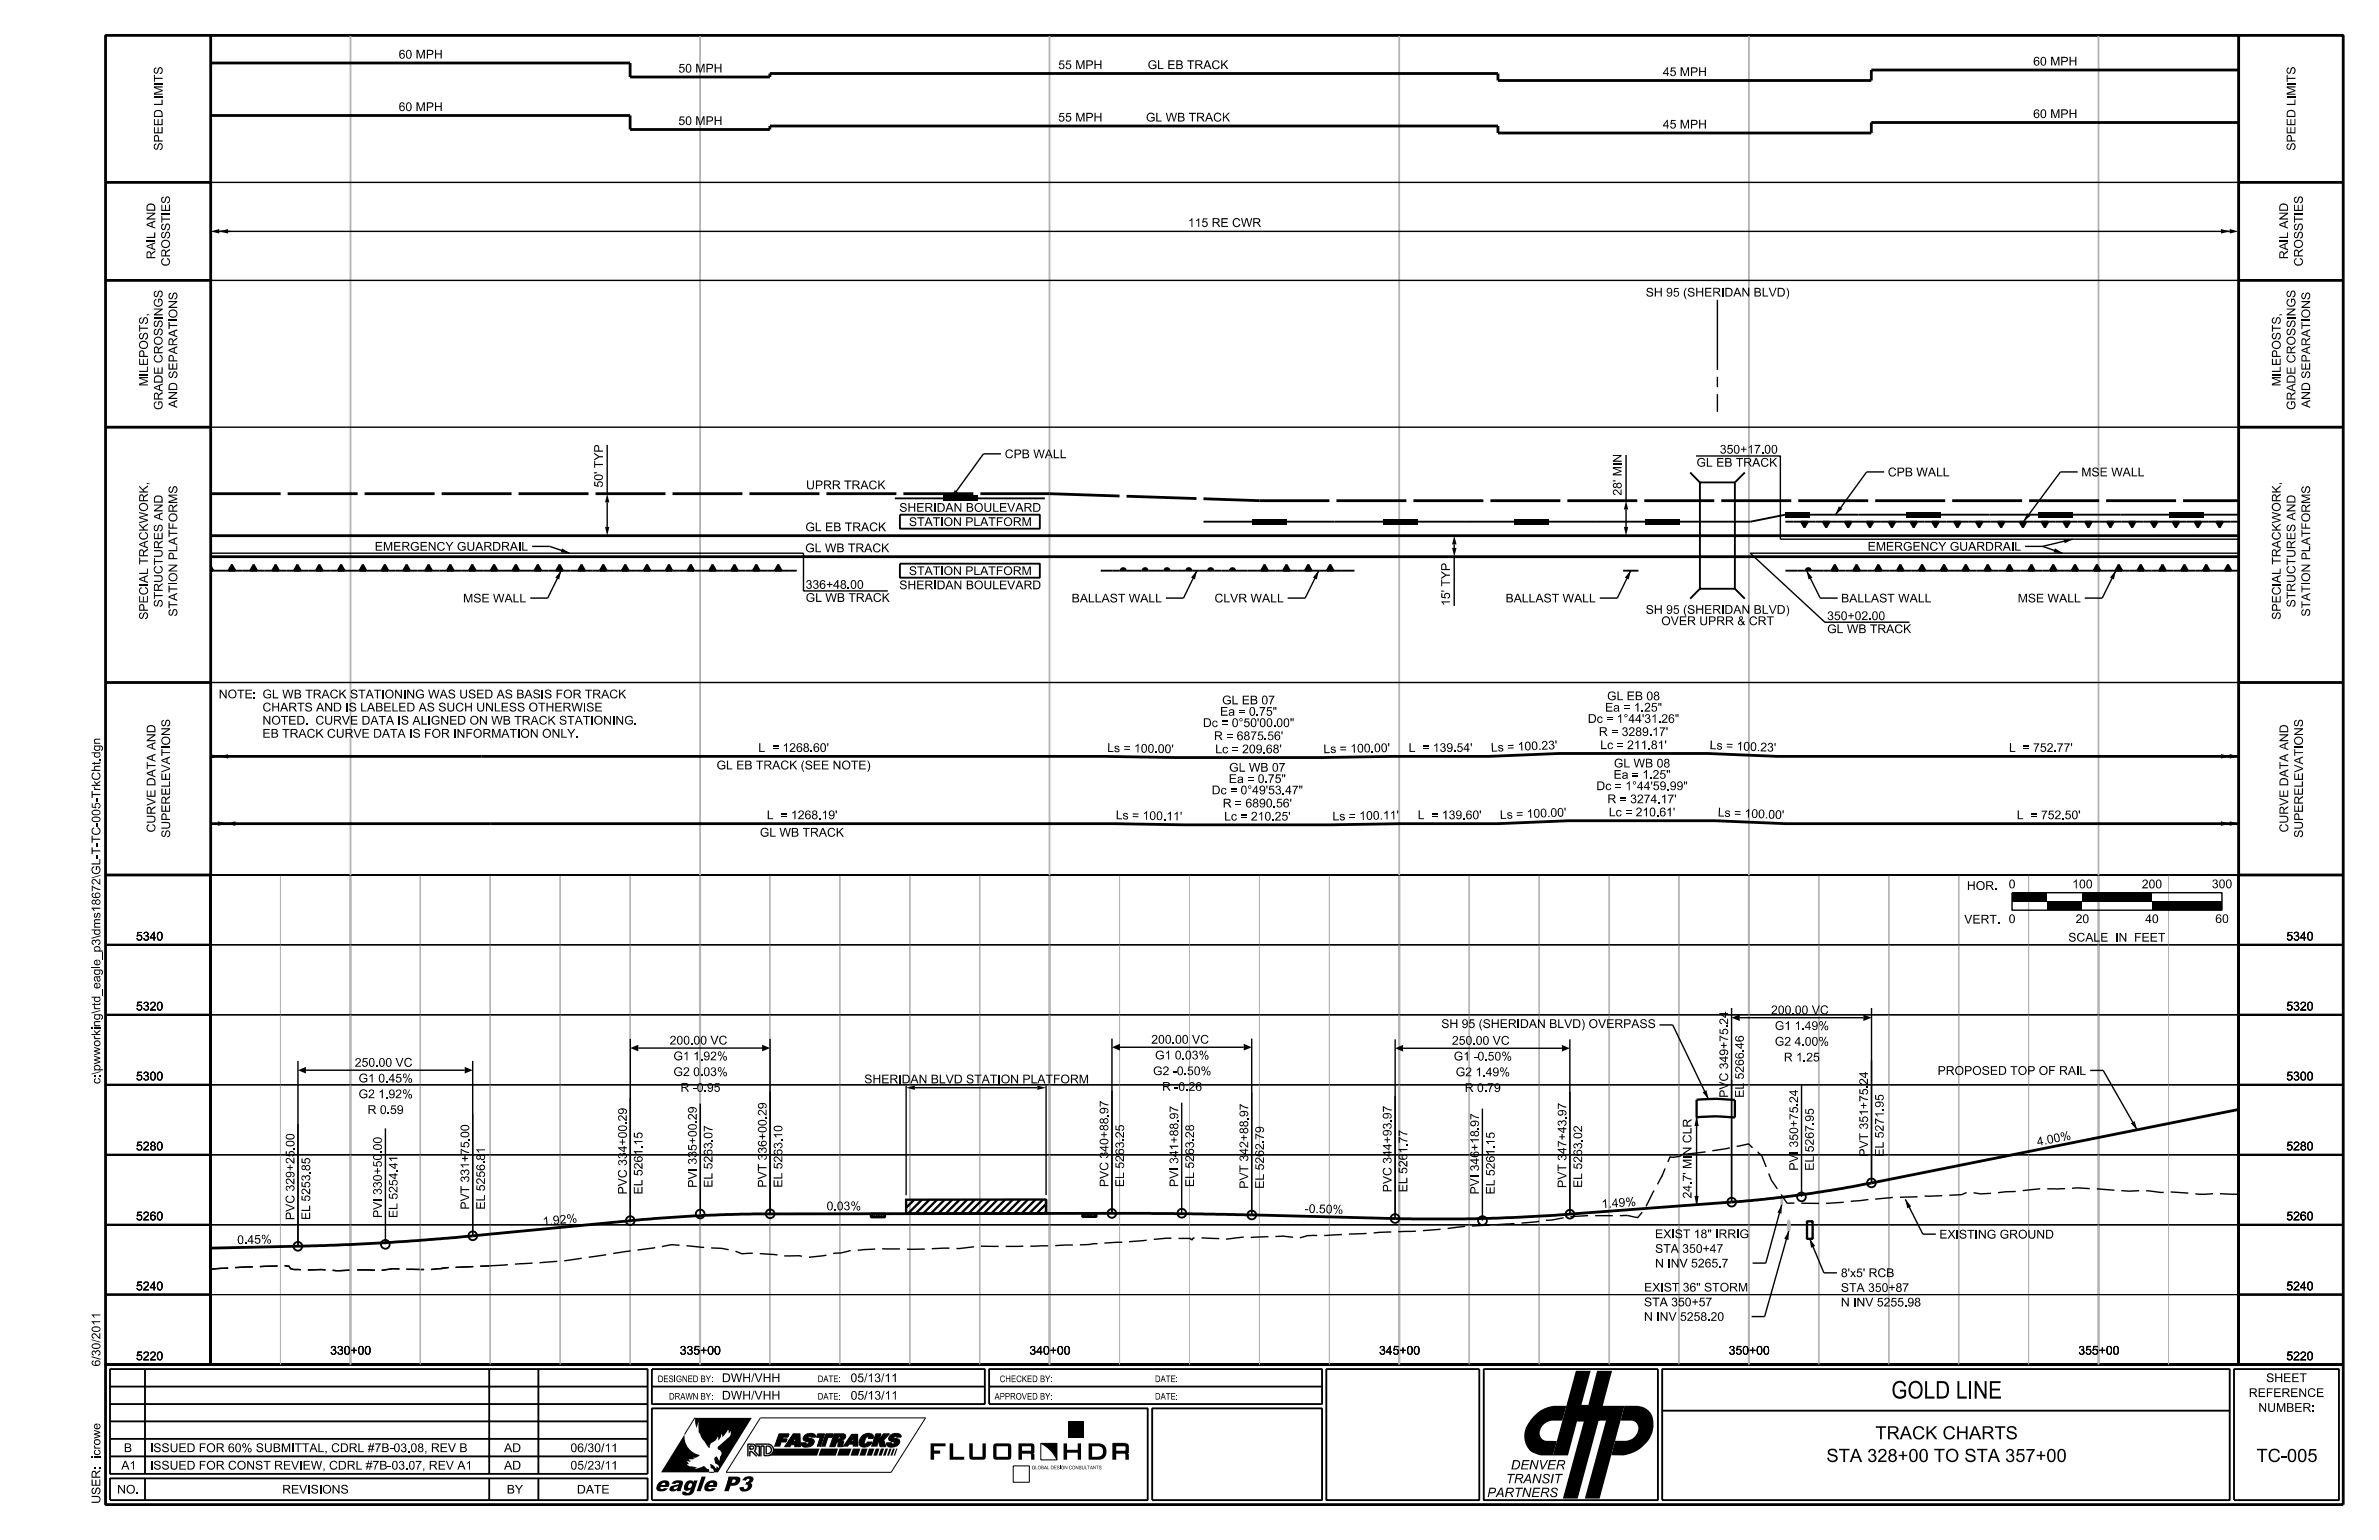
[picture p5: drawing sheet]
<svg xmlns="http://www.w3.org/2000/svg" width="432mm" height="279mm" viewBox="0 0 432 279" stroke-linecap="round" stroke-linejoin="round" font-family="sans-serif">
<defs><g id="words">
<text font-size="3.2" x="343.3" y="253.7">GOLD LINE</text>
<text font-size="2.7" x="118.7" y="270.6">eagle P3</text>
<g font-size="2.4">
<text x="340.4" y="261.1">TRACK CHARTS</text>
<text x="331.5" y="265.2">STA 328+00 TO STA 357+00</text>
<text x="409.6" y="265.2">TC-005</text>
</g>
<g font-size="1.7">
<text x="273.3" y="269.1">TRANSIT</text>
<text x="274.2" y="266.6">DENVER</text>
<text x="269.9" y="271.6">PARTNERS</text>
</g>
<g font-size="1.6">
<text x="72.4" y="10.6">60 MPH</text>
<text x="369" y="11.9">60 MPH</text>
<text x="29.5" y="17.4" transform="rotate(-90 29.5 17.4)">MI</text>
<text x="29.5" y="14.9" transform="rotate(-90 29.5 14.9)">TS</text>
<text x="123.1" y="13.2">50 MPH</text>
<text x="192.1" y="12.5">55 MPH</text>
<text x="208.3" y="12.5">GL EB TRACK</text>
<text x="301.8" y="13.8">45 MPH</text>
<text x="416.6" y="17.4" transform="rotate(-90 416.6 17.4)">MI</text>
<text x="416.6" y="14.9" transform="rotate(-90 416.6 14.9)">TS</text>
<text x="72.4" y="20.2">60 MPH</text>
<text x="123.1" y="22.7">50 MPH</text>
<text x="192.1" y="22.1">55 MPH</text>
<text x="208" y="22.1">GL WB TRACK</text>
<text x="301.8" y="23.3">45 MPH</text>
<text x="369" y="21.4">60 MPH</text>
<text x="29.5" y="27.3" transform="rotate(-90 29.5 27.3)">SPEED LI</text>
<text x="416.6" y="27.3" transform="rotate(-90 416.6 27.3)">SPEED LI</text>
<text x="30.9" y="38.5" transform="rotate(-90 30.9 38.5)">ES</text>
<text x="215.6" y="41.2">115 RE CWR</text>
<text x="418" y="38.5" transform="rotate(-90 418 38.5)">ES</text>
<text x="28.2" y="47" transform="rotate(-90 28.2 47)">RAI</text>
<text x="28.2" y="43.3" transform="rotate(-90 28.2 43.3)">LAND</text>
<text x="415.3" y="47" transform="rotate(-90 415.3 47)">RAI</text>
<text x="415.3" y="43.3" transform="rotate(-90 415.3 43.3)">LAND</text>
<text x="30.9" y="48.3" transform="rotate(-90 30.9 48.3)">CROSSTI</text>
<text x="298.7" y="53.8">SH 95 (SHERIDAN BLVD)</text>
<text x="418" y="48.3" transform="rotate(-90 418 48.3)">CROSSTI</text>
<text x="29.5" y="57.4" transform="rotate(-90 29.5 57.4)">NGS</text>
<text x="32.2" y="57.8" transform="rotate(-90 32.2 57.8)">ONS</text>
<text x="416.6" y="57.4" transform="rotate(-90 416.6 57.4)">NGS</text>
<text x="419.3" y="57.8" transform="rotate(-90 419.3 57.8)">ONS</text>
<text x="26.8" y="70.1" transform="rotate(-90 26.8 70.1)">MIEPOSTS,</text>
<text x="26.8" y="67.6" transform="rotate(-90 26.8 67.6)">L</text>
<text x="414" y="70.1" transform="rotate(-90 414 70.1)">MIEPOSTS,</text>
<text x="414" y="67.6" transform="rotate(-90 414 67.6)">L</text>
<text x="29.5" y="74.4" transform="rotate(-90 29.5 74.4)">GRADE CROSSI</text>
<text x="32.2" y="74" transform="rotate(-90 32.2 74)">AND SEPARATI</text>
<text x="416.6" y="74.4" transform="rotate(-90 416.6 74.4)">GRADE CROSSI</text>
<text x="419.3" y="74" transform="rotate(-90 419.3 74)">AND SEPARATI</text>
<text x="182.4" y="83.1">CPB WALL</text>
<text x="294.3" y="84" transform="rotate(-90 294.3 84)">N</text>
<text x="312.1" y="82.3">350+17.00</text>
<text x="109.4" y="88.4" transform="rotate(-90 109.4 88.4)">50’TYP</text>
<text x="146.3" y="88.8">UPRR TRACK</text>
<text x="294.3" y="89.9" transform="rotate(-90 294.3 89.9)">28’MI</text>
<text x="307.9" y="84.7">GL EB TRACK</text>
<text x="342.7" y="86.4">CPB WALL</text>
<text x="377.8" y="86.4">MSE WALL</text>
<text x="163.2" y="92.9">SHERIDAN BOULEVARD</text>
<text x="165" y="95.4">STATION PLATFORM</text>
<text x="68" y="99.9">EMERGENCY GUARDRAIL</text>
<text x="146.1" y="100.2">GL WB TRACK</text>
<text x="146.2" y="96.4">GL EB TRACK</text>
<text x="339" y="99.9">EMERGENCY GUARDRAIL</text>
<text x="26.8" y="105.8" transform="rotate(-90 26.8 105.8)">ALTRACKW ORK,</text>
<text x="32.2" y="105.6" transform="rotate(-90 32.2 105.6)">ON PLATFORMS</text>
<text x="146.2" y="106.8">336+48.00</text>
<text x="163.2" y="106.9">SHERIDAN BOULEVARD</text>
<text x="165" y="104.3">STATION PLATFORM</text>
<text x="414" y="105.8" transform="rotate(-90 414 105.8)">ALTRACKW ORK,</text>
<text x="419.3" y="105.6" transform="rotate(-90 419.3 105.6)">ON PLATFORMS</text>
<text x="26.8" y="112.4" transform="rotate(-90 26.8 112.4)">SPECI</text>
<text x="29.5" y="110.2" transform="rotate(-90 29.5 110.2)">STRUCTURES AND</text>
<text x="32.2" y="111.9" transform="rotate(-90 32.2 111.9)">STATI</text>
<text x="84.1" y="109.3">MSE WALL</text>
<text x="146.2" y="109.2">GL WB TRACK</text>
<text x="194.5" y="109.3">BALLAST WALL</text>
<text x="220.4" y="109.3">CLVR WALL</text>
<text x="263.2" y="109.9" transform="rotate(-90 263.2 109.9)">15’TYP</text>
<text x="273.3" y="109.3">BALLAST WALL</text>
<text x="298.7" y="111.4">SH 95 (SHERIDAN BLVD)</text>
<text x="301.5" y="113.4">OVER UPRR &amp; CRT</text>
<text x="331.6" y="112.5">350+02.00</text>
<text x="334.2" y="109.3">BALLAST WALL</text>
<text x="366.2" y="109.3">MSE WALL</text>
<text x="414" y="112.4" transform="rotate(-90 414 112.4)">SPECI</text>
<text x="416.6" y="110.2" transform="rotate(-90 416.6 110.2)">STRUCTURES AND</text>
<text x="419.3" y="111.9" transform="rotate(-90 419.3 111.9)">STATI</text>
<text x="331.6" y="114.9">GL WB TRACK</text>
<text x="39.7" y="126.7">NOTE:GL WB TRACK STATIONING WAS USED AS BASIS FOR TRACK</text>
<text x="47.6" y="131.5">NOTED.</text>
<text x="47.6" y="129.1">CHARTS AND IS LABELED AS SUCH UNLESS OTHERWISE</text>
<text x="57.1" y="131.5">CURVE DATA IS ALIGNED ON WB TRACK STATIONING.</text>
<text x="221.5" y="129.8">Ea = 0.75&quot;</text>
<text x="221.8" y="127.8">GL EB 07</text>
<text x="291.3" y="129.1">Ea = 1.25&quot;</text>
<text x="291.7" y="127">GL EB 08</text>
<text x="30.9" y="135.3" transform="rotate(-90 30.9 135.3)">ONS</text>
<text x="47.6" y="133.8">EB TRACK CURVE DATA IS FOR INFORMATION ONLY.</text>
<text x="137.6" y="136.4">L</text>
<text x="140.5" y="136.4">= 1268.60’</text>
<text x="200.9" y="136.4" transform="rotate(1 200.9 136.4)">Ls = 1</text>
<text x="207" y="136.5" transform="rotate(1 207 136.5)">0</text>
<text x="208.3" y="136.6" transform="rotate(1 208.3 136.6)">0 .0</text>
<text x="211.4" y="136.6" transform="rotate(1 211.4 136.6)">0 ’</text>
<text x="220.3" y="134.3">R = 6875.56’</text>
<text x="220.6" y="136.7">Lc = 209.68’</text>
<text x="240.2" y="136.7" transform="rotate(-1 240.2 136.7)">Ls = 1</text>
<text x="246.3" y="136.5" transform="rotate(-1 246.3 136.5)">0</text>
<text x="247.6" y="136.5" transform="rotate(-1 247.6 136.5)">0 .0</text>
<text x="250.6" y="136.5" transform="rotate(-1 250.6 136.5)">0 ’</text>
<text x="255.7" y="136.4">L</text>
<text x="258.5" y="136.4">= 139.54’</text>
<text x="270.6" y="136.4" transform="rotate(-2 270.6 136.4)">Ls = 1</text>
<text x="276.7" y="136.2" transform="rotate(-2 276.7 136.2)">0</text>
<text x="278" y="136.1" transform="rotate(-2 278 136.1)">0 .2</text>
<text x="281" y="136" transform="rotate(-2 281 136)">3 ’</text>
<text x="290.2" y="133.5">R = 3289.17’</text>
<text x="290.5" y="135.9">Lc = 211.81’</text>
<text x="310.3" y="135.9" transform="rotate(2 310.3 135.9)">Ls = 1</text>
<text x="316.4" y="136.2" transform="rotate(2 316.4 136.2)">0</text>
<text x="317.6" y="136.2" transform="rotate(2 317.6 136.2)">0 .2</text>
<text x="320.7" y="136.3" transform="rotate(2 320.7 136.3)">3 ’</text>
<text x="364.6" y="136.4">L</text>
<text x="367.5" y="136.4">= 752.77’</text>
<text x="418" y="135.3" transform="rotate(-90 418 135.3)">ONS</text>
<text x="18.2" y="142.7" transform="rotate(-90 18.2 142.7)">k</text>
<text x="18.2" y="138.2" transform="rotate(-90 18.2 138.2)">.gn</text>
<text x="130.1" y="139.6">GL EB TRACK (SEE NOTE)</text>
<text x="223" y="142.1">Ea = 0.75&quot;</text>
<text x="223.1" y="140">GL WB 07</text>
<text x="292.9" y="141.3">Ea = 1.25&quot;</text>
<text x="292.9" y="139.2">GL WB 08</text>
<text x="18.2" y="149.3" transform="rotate(-90 18.2 149.3)">005-</text>
<text x="18.2" y="144.8" transform="rotate(-90 18.2 144.8)">TrChtd</text>
<text x="139.2" y="148.6">L</text>
<text x="142" y="148.6">= 1268.19’</text>
<text x="202.5" y="148.6" transform="rotate(1 202.5 148.6)">Ls = 1</text>
<text x="208.6" y="148.8" transform="rotate(1 208.6 148.8)">0</text>
<text x="209.8" y="148.8" transform="rotate(1 209.8 148.8)">0 .1</text>
<text x="212.9" y="148.8" transform="rotate(1 212.9 148.8)">1 ’</text>
<text x="221.9" y="146.5">R = 6890.56’</text>
<text x="222.2" y="148.9">Lc = 210.25’</text>
<text x="241.9" y="148.9" transform="rotate(-1 241.9 148.9)">Ls = 1</text>
<text x="248" y="148.7" transform="rotate(-1 248 148.7)">0</text>
<text x="249.2" y="148.7" transform="rotate(-1 249.2 148.7)">0 .1</text>
<text x="252.3" y="148.7" transform="rotate(-1 252.3 148.7)">1 ’</text>
<text x="257.3" y="148.6">L</text>
<text x="260.2" y="148.6">= 139.60’</text>
<text x="272.3" y="148.6" transform="rotate(-2 272.3 148.6)">Ls = 1</text>
<text x="278.4" y="148.4" transform="rotate(-2 278.4 148.4)">0</text>
<text x="279.6" y="148.3" transform="rotate(-2 279.6 148.3)">0 .0</text>
<text x="282.7" y="148.2" transform="rotate(-2 282.7 148.2)">0 ’</text>
<text x="291.8" y="145.7">R = 3274.17’</text>
<text x="292" y="148.1">Lc = 210.61’</text>
<text x="311.8" y="148.1" transform="rotate(2 311.8 148.1)">Ls = 1</text>
<text x="317.8" y="148.4" transform="rotate(2 317.8 148.4)">0</text>
<text x="319.1" y="148.4" transform="rotate(2 319.1 148.4)">0 .0</text>
<text x="322.2" y="148.6" transform="rotate(2 322.2 148.6)">0 ’</text>
<text x="366.1" y="148.6">L</text>
<text x="368.9" y="148.6">= 752.50’</text>
<text x="18.2" y="155" transform="rotate(-90 18.2 155)">T-</text>
<text x="18.2" y="152.9" transform="rotate(-90 18.2 152.9)">TC-</text>
<text x="28.2" y="151" transform="rotate(-90 28.2 151)">CURVE DATA AND</text>
<text x="30.9" y="152" transform="rotate(-90 30.9 152)">SUPERELEVATI</text>
<text x="137.9" y="151.8">GL WB TRACK</text>
<text x="415.3" y="151" transform="rotate(-90 415.3 151)">CURVE DATA AND</text>
<text x="418" y="152" transform="rotate(-90 418 152)">SUPERELEVATI</text>
<text x="18.2" y="158.7" transform="rotate(-90 18.2 158.7)">GL-</text>
<text x="357" y="161.5">HOR. 0</text>
<text x="376.1" y="161.2">100</text>
<text x="388.7" y="161.2">200</text>
<text x="401.5" y="161.1">300</text>
<text x="356.5" y="167.6">VERT. 0</text>
<text x="376.7" y="167.5">20</text>
<text x="389.4" y="167.5">40</text>
<text x="402.1" y="167.5">60</text>
<text x="18.2" y="169.7" transform="rotate(-90 18.2 169.7)">d</text>
<text x="24.7" y="170.6">5340</text>
<text x="375.4" y="170.8">SCALE</text>
<text x="384" y="170.8">IN</text>
<text x="387.7" y="170.8">FEET</text>
<text x="415" y="170.6">5340</text>
<text x="18.2" y="175.2" transform="rotate(-90 18.2 175.2)">e</text>
<text x="18.2" y="183.3" transform="rotate(-90 18.2 183.3)">rd</text>
<text x="24.7" y="183.3">5320</text>
<text x="313.7" y="185.9" transform="rotate(-90 313.7 185.9)">2</text>
<text x="321.4" y="184">200.00 VC</text>
<text x="415" y="183.3">5320</text>
<text x="18.2" y="187.9" transform="rotate(-90 18.2 187.9)">kn</text>
<text x="121.5" y="189.5">200.00 VC</text>
<text x="209" y="189.4">200.00 VC</text>
<text x="261.6" y="186.5">SH 95 (SHERIDAN BLVD) OVERPASS</text>
<text x="263.5" y="189.5">250.00 VC</text>
<text x="316.5" y="190.3" transform="rotate(-90 316.5 190.3)">4</text>
<text x="322.1" y="186.9">G1 1.49%</text>
<text x="322.1" y="189.7">G2 4.00%</text>
<text x="18.2" y="196.7" transform="rotate(-90 18.2 196.7)">c:p</text>
<text x="18.2" y="195" transform="rotate(-90 18.2 195)">\wworig\t_eagl_p3\ms18672\</text>
<text x="24.7" y="196">5300</text>
<text x="64.4" y="193.5">250.00 VC</text>
<text x="65.1" y="196.4">G1 0.45%</text>
<text x="122.2" y="192.4">G1 1.92%</text>
<text x="122.2" y="195.2">G2 0.03%</text>
<text x="156.9" y="196.6">SHERIDAN BLVD STATION PLATFORM</text>
<text x="209.3" y="195.1">G2 -0.50%</text>
<text x="209.6" y="192.2">G1 0.03%</text>
<text x="210.9" y="197.9">R -0.26</text>
<text x="263.9" y="192.4">G1 -0.50%</text>
<text x="264.2" y="195.3">G2 1.49%</text>
<text x="323.8" y="192.6">R 1.25</text>
<text x="339" y="196.8" transform="rotate(-90 339 196.8)">2</text>
<text x="351.7" y="195">PROPOSED TOP OF RAIL</text>
<text x="415" y="196">5300</text>
<text x="65.1" y="199.2">G2 1.92%</text>
<text x="66.7" y="202.1">R 0.59</text>
<text x="113.8" y="203.5" transform="rotate(-90 113.8 203.5)">2</text>
<text x="123.5" y="198.1">R -0.95</text>
<text x="126.5" y="203.2" transform="rotate(-90 126.5 203.2)">2</text>
<text x="139.1" y="202.5" transform="rotate(-90 139.1 202.5)">2</text>
<text x="201.2" y="202.1" transform="rotate(-90 201.2 202.1)">9</text>
<text x="213.9" y="203.1" transform="rotate(-90 213.9 203.1)">9</text>
<text x="226.6" y="202.7" transform="rotate(-90 226.6 202.7)">9</text>
<text x="252.6" y="203.1" transform="rotate(-90 252.6 203.1)">9</text>
<text x="265.9" y="198.1">R 0.79</text>
<text x="284.3" y="202.5" transform="rotate(-90 284.3 202.5)">9</text>
<text x="313.7" y="199.2" transform="rotate(-90 313.7 199.2)">PVC 349+75.4</text>
<text x="316.5" y="199.2" transform="rotate(-90 316.5 199.2)">EL5266.6</text>
<text x="326.4" y="200.1" transform="rotate(-90 326.4 200.1)">2</text>
<text x="329.2" y="203.5" transform="rotate(-90 329.2 203.5)">9</text>
<text x="341.9" y="201" transform="rotate(-90 341.9 201)">9</text>
<text x="24.7" y="208.7">5280</text>
<text x="53.4" y="208.1" transform="rotate(-90 53.4 208.1)">0</text>
<text x="69.3" y="208.7" transform="rotate(-90 69.3 208.7)">0</text>
<text x="85.2" y="206.5" transform="rotate(-90 85.2 206.5)">0</text>
<text x="116.6" y="207.8" transform="rotate(-90 116.6 207.8)">1</text>
<text x="129.3" y="206.6" transform="rotate(-90 129.3 206.6)">0</text>
<text x="142" y="206.6" transform="rotate(-90 142 206.6)">1</text>
<text x="204" y="206.5" transform="rotate(-90 204 206.5)">2</text>
<text x="216.7" y="206.5" transform="rotate(-90 216.7 206.5)">2</text>
<text x="226.6" y="209.5" transform="rotate(-90 226.6 209.5)">42+88.7</text>
<text x="229.4" y="206.8" transform="rotate(-90 229.4 206.8)">7</text>
<text x="255.4" y="207.4" transform="rotate(-90 255.4 207.4)">7</text>
<text x="268.4" y="204.4" transform="rotate(-90 268.4 204.4)">9</text>
<text x="271.3" y="207.8" transform="rotate(-90 271.3 207.8)">1</text>
<text x="287.2" y="206.7" transform="rotate(-90 287.2 206.7)">0</text>
<text x="307" y="209.6" transform="rotate(-90 307 209.6)">N CLR</text>
<text x="326.4" y="209.4" transform="rotate(-90 326.4 209.4)">I350+75.4</text>
<text x="329.2" y="209.1" transform="rotate(-90 329.2 209.1)">5267.5</text>
<text x="339" y="209.9" transform="rotate(-90 339 209.9)">PVT 351+75.4</text>
<text x="341.9" y="209.9" transform="rotate(-90 341.9 209.9)">EL5271.5</text>
<text x="369.9" y="207.9" transform="rotate(-11 369.9 207.9)">4 .0</text>
<text x="372.9" y="207.3" transform="rotate(-11 372.9 207.3)">0 %</text>
<text x="415" y="208.7">5280</text>
<text x="56.3" y="212.5" transform="rotate(-90 56.3 212.5)">8</text>
<text x="72.2" y="212.1" transform="rotate(-90 72.2 212.1)">4</text>
<text x="88" y="210.6" transform="rotate(-90 88 210.6)">81</text>
<text x="126.5" y="215.5" transform="rotate(-90 126.5 215.5)">PVI335+00.9</text>
<text x="129.3" y="215.5" transform="rotate(-90 129.3 215.5)">EL5263.7</text>
<text x="139.1" y="215.5" transform="rotate(-90 139.1 215.5)">PVT 336+00.9</text>
<text x="142" y="215.5" transform="rotate(-90 142 215.5)">EL5263.0</text>
<text x="201.2" y="215.4" transform="rotate(-90 201.2 215.4)">PVC 340+88.7</text>
<text x="204" y="215.4" transform="rotate(-90 204 215.4)">EL5263.5</text>
<text x="213.9" y="215.4" transform="rotate(-90 213.9 215.4)">PVI341+88.7</text>
<text x="216.7" y="215.4" transform="rotate(-90 216.7 215.4)">EL5263.8</text>
<text x="226.6" y="215.7" transform="rotate(-90 226.6 215.7)">PVT 3</text>
<text x="229.4" y="215.7" transform="rotate(-90 229.4 215.7)">EL5262.9</text>
<text x="284.3" y="215.5" transform="rotate(-90 284.3 215.5)">PVT 347+43.7</text>
<text x="287.2" y="215.5" transform="rotate(-90 287.2 215.5)">EL5263.2</text>
<text x="307" y="214.4" transform="rotate(-90 307 214.4)">7</text>
<text x="326.4" y="212.4" transform="rotate(-90 326.4 212.4)">PV</text>
<text x="329.2" y="212.4" transform="rotate(-90 329.2 212.4)">EL</text>
<text x="24.7" y="221.4">5260</text>
<text x="53.4" y="221.3" transform="rotate(-90 53.4 221.3)">PVC 329+25.0</text>
<text x="56.3" y="221.3" transform="rotate(-90 56.3 221.3)">EL5253.5</text>
<text x="69.3" y="221" transform="rotate(-90 69.3 221)">PVI330+50.0</text>
<text x="72.2" y="221" transform="rotate(-90 72.2 221)">EL5254.1</text>
<text x="85.2" y="219.5" transform="rotate(-90 85.2 219.5)">PVT 331+75.0</text>
<text x="88" y="219.5" transform="rotate(-90 88 219.5)">EL5256.</text>
<text x="113.8" y="216.7" transform="rotate(-90 113.8 216.7)">PVC 334+00.9</text>
<text x="116.6" y="216.7" transform="rotate(-90 116.6 216.7)">EL5261.5</text>
<text x="150" y="219.6">0.03%</text>
<text x="236.8" y="220" transform="rotate(1 236.8 220)">-0 .5 0 %</text>
<text x="252.6" y="216.3" transform="rotate(-90 252.6 216.3)">PVC 344+93.7</text>
<text x="255.4" y="216.3" transform="rotate(-90 255.4 216.3)">EL5261.7</text>
<text x="268.4" y="216.7" transform="rotate(-90 268.4 216.7)">PVI346+18.7</text>
<text x="271.3" y="216.7" transform="rotate(-90 271.3 216.7)">EL5261.5</text>
<text x="290.7" y="219.2" transform="rotate(-4 290.7 219.2)">1 .4</text>
<text x="293.8" y="219" transform="rotate(-4 293.8 219)">9 %</text>
<text x="307" y="217.4" transform="rotate(-90 307 217.4)">24.’MI</text>
<text x="415" y="221.4">5260</text>
<text x="43.1" y="225.7" transform="rotate(-1 43.1 225.7)">0 .4 5 %</text>
<text x="98.6" y="222.4" transform="rotate(-5 98.6 222.4)">1 .9</text>
<text x="101.6" y="222.1" transform="rotate(-5 101.6 222.1)">2 %</text>
<text x="300.4" y="227.3">STA 350+47</text>
<text x="300.4" y="224.6">EXIST 18&quot; IRRIG</text>
<text x="352" y="224.7">EXISTING GROUND</text>
<text x="300.4" y="230">N INV 5265.7</text>
<text x="334.1" y="231.7">8’x5’ RCB</text>
<text x="24.7" y="234.1">5240</text>
<text x="298.4" y="239.7">N INV 5258.20</text>
<text x="298.4" y="237">STA 350+57</text>
<text x="298.4" y="234.3">EXIST 36&quot; STORM</text>
<text x="334.1" y="237">N INV 5255.98</text>
<text x="334.1" y="234.4">STA 350+87</text>
<text x="415" y="234.1">5240</text>
<text x="18.2" y="243" transform="rotate(-90 18.2 243)">2</text>
<text x="59.9" y="245.8">330+00</text>
<text x="123.4" y="245.8">335+00</text>
<text x="186.8" y="245.8">340+00</text>
<text x="250.3" y="245.8">345+00</text>
<text x="313.8" y="245.8">350+00</text>
<text x="377.2" y="245.8">355+00</text>
<text x="18.2" y="247.9" transform="rotate(-90 18.2 247.9)">6/0/011</text>
<text x="18.2" y="246.1" transform="rotate(-90 18.2 246.1)">3</text>
<text x="24.7" y="246.8">5220</text>
<text x="131" y="250.8">DWH/VHH</text>
<text x="154.4" y="250.8">05/13/11</text>
<text x="411.3" y="250.8">SHEET</text>
<text x="415" y="246.8">5220</text>
<text x="131" y="253.9">DWH/VHH</text>
<text x="154.4" y="253.9">05/13/11</text>
<text x="408.2" y="253.5">REFERENCE</text>
<text x="409.9" y="256.2">NUMBER:</text>
<text x="22.5" y="263.4">B</text>
<text x="27.2" y="263.4">ISSUED FOR 60% SUBMITTAL, CDRL #7B-03.08, REV B</text>
<text x="91.5" y="263.4">AD</text>
<text x="103.5" y="263.4">06/30/11</text>
<text x="18.2" y="264.1" transform="rotate(-90 18.2 264.1)">cowe</text>
<text x="22" y="266.6">A1</text>
<text x="27.2" y="266.6">ISSUED FOR CONST REVIEW, CDRL #7B-03.07, REV A1</text>
<text x="91.5" y="266.6">AD</text>
<text x="103.5" y="266.6">05/23/11</text>
<text x="18.2" y="272.8" transform="rotate(-90 18.2 272.8)">USER: ir</text>
<text x="21.3" y="271">NO.</text>
<text x="51.2" y="271">REVISIONS</text>
<text x="92" y="271">BY</text>
<text x="104.7" y="271">DATE</text>
</g>
<g font-size="1.2">
<text x="119.4" y="250.8">DESIGNED BY:</text>
<text x="148.4" y="250.8">DATE:</text>
<text x="181.5" y="250.8">CHECKED BY:</text>
<text x="209.6" y="250.8">DATE:</text>
<text x="121.4" y="253.9">DRAWN BY:</text>
<text x="148.4" y="253.9">DATE:</text>
<text x="180.5" y="253.9">APPROVED BY:</text>
<text x="209.6" y="253.9">DATE:</text>
</g>
<text font-size=".6" x="187.3" y="266.6">GLOBAL DESIGN CONSULTANTS</text>
</g></defs>
<g fill="none" stroke="#000" stroke-width=".34">
<path d="M162.4 90.4h27.3M163.3 93.4h25.4v2.5h-25.4zM306.8 85.7l1.7 1.8M308.5 87.5h6.4v19.3h-6.4zM316.7 85.7l-1.8 1.8M324.1 94.7h82.2M326.9 94.7l.6 1 .7-1M330.8 94.7l.7 1 .6-1M334.8 94.7l.7 1 .6-1M338.8 94.7l.6 1 .6-1M342.8 94.7l.6 1 .6-1M346.7 94.7l.6 1 .7-1"/>
<path d="M350.7 94.7l.6 1 .6-1M354.6 94.7l.7 1 .6-1M358.6 94.7l.6 1 .7-1M362.6 94.7l.6 1 .7-1M366.5 94.7l.7 1 .6-1M370.5 94.7l.7 1 .6-1M374.5 94.7l.6 1 .6-1M378.4 94.7l.7 1 .6-1M382.4 94.7l.6 1 .7-1M386.4 94.7l.6 1 .6-1M390.3 94.7l.7 1 .6-1M394.3 94.7l.6 1 .7-1"/>
<path d="M398.3 94.7l.6 1 .7-1M402.2 94.7l.7 1 .6-1M406.2 94.7l.1 .1M406.3 93.4h-82.2l-6.4 1.3h-99.3M38.2 103.5h106.4M38.2 102.7l.5 .8M41.5 103.5l.6-1.1 .6 1.1M45.4 103.5l.6-1.1 .7 1.1M49.4 103.5l.6-1.1 .7 1.1M53.3 103.5l.7-1.1 .6 1.1M57.3 103.5l.7-1.1 .6 1.1M61.3 103.5l.6-1.1 .6 1.1"/>
<path d="M65.2 103.5l.7-1.1 .6 1.1M69.2 103.5l.6-1.1 .7 1.1M73.2 103.5l.6-1.1 .6 1.1M77.2 103.5l.6-1.1 .6 1.1M81.1 103.5l.6-1.1 .7 1.1M85.1 103.5l.6-1.1 .7 1.1M89 103.5l.7-1.1 .6 1.1M93 103.5l.6-1.1 .7 1.1M97 103.5l.6-1.1 .6 1.1M100.9 103.5l.7-1.1 .6 1.1M104.9 103.5l.7-1.1 .6 1.1M108.9 103.5l.6-1.1 .6 1.1"/>
<path d="M112.9 103.5l.6-1.1 .6 1.1M116.8 103.5l.6-1.1 .7 1.1M120.8 103.5l.6-1.1 .6 1.1M124.7 103.5l.7-1.1 .6 1.1M128.7 103.5l.6-1.1 .7 1.1M132.7 103.5l.6-1.1 .6 1.1M136.6 103.5l.7-1.1 .6 1.1M140.6 103.5l.7-1.1 .6 1.1M163.3 102.3h25.4v2.5h-25.4zM199.8 103.5h46.1M228.9 103.5l.6-1.1 .7 1.1M232.9 103.5l.6-1.1 .6 1.1"/>
<path d="M236.8 103.5l.7-1.1 .6 1.1M240.8 103.5l.6-1.1 .7 1.1M294.6 103.5h2.8M308.5 106.8l-1.7 1.8M314.9 106.8l1.8 1.8M324.1 103.5h82.2M332.4 103.5l.6-1.1 .7 1.1M336.3 103.5l.7-1.1 .6 1.1M340.3 103.5l.6-1.1 .7 1.1M344.3 103.5l.6-1.1 .6 1.1M348.2 103.5l.7-1.1 .6 1.1M352.2 103.5l.6-1.1 .7 1.1"/>
<path d="M356.2 103.5l.6-1.1 .6 1.1M360.2 103.5l.6-1.1 .6 1.1M364.1 103.5l.6-1.1 .7 1.1M368.1 103.5l.6-1.1 .6 1.1M372 103.5l.7-1.1 .6 1.1M376 103.5l.6-1.1 .7 1.1M380 103.5l.6-1.1 .6 1.1M383.9 103.5l.7-1.1 .6 1.1M387.9 103.5l.6-1.1 .7 1.1M391.9 103.5l.6-1.1 .6 1.1M395.9 103.5l.6-1.1 .6 1.1M399.8 103.5l.6-1.1 .7 1.1"/>
<path d="M403.8 103.5l.6-1.1 .6 1.1M19.2 158.8h19M406.3 158.8h19M19.2 171.4h19M406.3 171.4h19M19.2 184.1h19M19.2 196.8h19M406.3 184.1h19M406.3 196.8h19M19.2 209.5h19M406.3 209.5h19M19.2 222.2h19"/>
<path d="M19.2 234.9h19M406.3 222.2h19M406.3 234.9h19M19.2 247.6h19M20 248.4h97.5v19h-97.5zM20 251.6h97.5M20 254.7h97.5M20 257.9h97.5M26.3 248.4v19M88.8 248.4v19M97.7 248.4v19M118.3 248.4h60.5v6.3h-60.5z"/>
<path d="M118.3 255.5h90v16.7h-90zM118.3 251.6h60.5M179.5 248.4h60.5v6.3h-60.5zM179.5 251.6h60.5M209.1 255.5h30.9v16.7h-30.9zM240.7 248.4h27.8v23.8h-27.8zM269.3 248.4h31.6v23.8h-31.6zM287 255.1h1.3l-.8 2.6h-1.2zM290.9 255.1l-.7 2.6M301.7 255.9h103M301.7 248.4h103v23.8h-103zM405.5 248.4h19v23.8h-19z"/>
<path d="M406.3 247.6h19M20 268.2h97.5v4h-97.5zM20 261.1h97.5M20 264.2h97.5M26.3 268.2v4M88.8 268.2v4M97.7 268.2v4"/>
<circle cx="314.3" cy="218.1" r=".8"/>
<circle cx="327" cy="217.2" r=".79"/>
<circle cx="339.7" cy="214.6" r=".79"/>
<circle cx="54.1" cy="226.1" r=".79"/>
<circle cx="69.9" cy="225.8" r=".79"/>
<circle cx="85.8" cy="224.2" r=".8"/>
<circle cx="114.4" cy="221.5" r=".79"/>
<circle cx="127.1" cy="220.3" r=".79"/>
<circle cx="139.8" cy="220.2" r=".8"/>
<circle cx="201.8" cy="220.1" r=".79"/>
<circle cx="214.5" cy="220.1" r=".8"/>
<circle cx="227.2" cy="220.4" r=".8"/>
<circle cx="253.2" cy="221.1" r=".79"/>
<circle cx="269.1" cy="221.5" r=".8"/>
<circle cx="285" cy="220.3" r=".8"/>
</g>
<g fill="none" stroke="#000" stroke-width=".51">
<path d="M19.2 6.4h406.1v241.2h-406.1zM38.2 11.4h76.2v2.6h25.3v-.7h132.2v1.3h67.8v-1.9h66.6M38.2 6.4v152.4h-19M406.3 6.4v152.4h19M19.2 33.1h19M38.2 21h76.2v2.5h25.3v-.6h132.2v1.2h67.8v-1.9h66.6M406.3 33.1h19M19.2 50.9h19M406.3 50.9h19M19.2 77.5h19M406.3 77.5h19M38.2 97.2h368.1"/>
<path d="M38.2 89.6h12.7M52.2 89.6h12.7M66.2 89.6h12.7M80.2 89.6h12.7M94.1 89.6h12.7M108.1 89.6h12.7M122.1 89.6h12.7M136 89.6h12.7M150 89.6h12.7M164 89.6h12.7M177.9 89.6h12.6l12.7 .4M204.5 90l12.7 .5"/>
<path d="M218.4 90.5l10.2 .3h12.7M242.6 90.8h12.7M256.5 90.8h12.7M270.5 90.8h12.7M284.5 90.8h12.7M298.4 90.8h12.7M312.4 90.8h12.7M326.4 90.8h12.7M340.4 90.8h12.7M354.3 90.8h12.7M368.3 90.8h12.7M382.3 90.8h12.7"/>
<path d="M396.2 90.8h10.1M38.2 101h368.1M19.2 123.8h19M38.2 137.2h162.4l12.7 .2h26.6l12.7-.2h17.7l12.7-.5h26.9l12.7 .5h83.7M406.3 123.8h19M38.2 158.8v88.8h368.1v-88.8M38.2 149.4h163.9l12.7 .2h26.7l12.7-.2h17.7l12.7-.5h26.8l12.7 .5h82.2M406.3 201.3l-67.1 13.4-10.1 1.8-5.8 .7-6.9 .7-34.1 2.6-14.5 .6-11.3 .1-34.1-.9-13.7-.2-74.2 .2-8.5 .3-7.4 .5-36.1 3.4-11.2 .9-12.6 .6-20.5 .4M19.2 247.6h406.1v25.4h-406.1z"/>
</g>
<g fill="#000">
<path d="M38.2 42l1.6-.4v.8zM39.8 42l1.6-.4v.8zM403.1 41.6l1.6 .4-1.6 .4zM404.7 41.6l1.6 .4-1.6 .4zM102 99.5l1.4 .9-1.6-.2zM110.2 89.6l.4 1.6h-.8zM109.8 95.6h.8l-.4 1.6zM171.1 90h6.4v.9h-6.4zM173.3 88.9l.6 .5-1.3 1zM227.2 94.2h6.3v.9h-6.3zM251 94.2h6.3v.9h-6.3zM263.9 97.2l.5 1.6h-.8z"/>
<path d="M263.6 99.4h.8l-.5 1.6zM274.8 94.2h6.3v.9h-6.3zM295.1 90.8l.4 1.6h-.8zM294.7 95.6h.8l-.4 1.6zM298.6 94.2h6.3v.9h-6.3zM326.9 94.7h1.3l-.7 1zM330.8 94.7h1.3l-.6 1zM333.8 91.9l.6 .4-1.2 1.1zM334.8 94.7h1.3l-.6 1zM338.8 94.7h1.2l-.6 1zM342.8 94.7h1.2l-.6 1zM346 92.9h6.4v.9h-6.4z"/>
<path d="M346.7 94.7h1.3l-.7 1zM350.7 94.7h1.2l-.6 1zM354.6 94.7h1.3l-.6 1zM358.6 94.7h1.3l-.7 1zM362.6 94.7h1.3l-.7 1zM366.5 94.7h1.3l-.6 1zM367.9 93.1l.6 .5-1.2 1.1zM369.9 92.9h6.3v.9h-6.3zM370.5 94.7h1.3l-.6 1zM373 99.5l1.4 .9-1.7-.2zM374.5 94.7h1.2l-.6 1zM374.5 97.8h1.7l-1.4 .8z"/>
<path d="M378.4 94.7h1.3l-.6 1zM382.4 94.7h1.3l-.7 1zM386.4 94.7h1.2l-.6 1zM390.3 94.7h1.3l-.6 1zM393.6 92.9h6.4v.9h-6.4zM394.3 94.7h1.3l-.7 1zM398.3 94.7h1.3l-.7 1zM402.2 94.7h1.3l-.6 1zM406.2 94.7l.1 .1zM38.2 102.7l.5 .8h-.5zM42.1 102.4l.6 1.1h-1.2zM46 102.4l.7 1.1h-1.3z"/>
<path d="M50 102.4l.7 1.1h-1.3zM54 102.4l.6 1.1h-1.3zM58 102.4l.6 1.1h-1.3zM61.9 102.4l.6 1.1h-1.2zM65.9 102.4l.6 1.1h-1.3zM69.9 102.4l.6 1.1h-1.3zM73.8 102.4l.6 1.1h-1.2zM77.8 102.4l.6 1.1h-1.2zM81.7 102.4l.7 1.1h-1.3zM85.7 102.4l.7 1.1h-1.3zM89.7 102.4l.6 1.1h-1.3zM93.6 102.4l.7 1.1h-1.3z"/>
<path d="M97.6 102.4l.6 1.1h-1.2zM101.8 103.5l-.3 1.6-.7-.3zM101.6 102.4l.6 1.1h-1.3zM105.6 102.4l.6 1.1h-1.3zM109.5 102.4l.6 1.1h-1.2zM113.5 102.4l.6 1.1h-1.2zM117.4 102.4l.7 1.1h-1.3zM121.4 102.4l.6 1.1h-1.2zM125.4 102.4l.6 1.1h-1.3zM129.3 102.4l.7 1.1h-1.3zM133.3 102.4l.6 1.1h-1.2zM137.3 102.4l.6 1.1h-1.3z"/>
<path d="M141.3 102.4l.6 1.1h-1.3zM217.2 103.5l-.3 1.6-.7-.3zM229.5 102.4l.7 1.1h-1.3zM233.5 102.4l.6 1.1h-1.2zM237.5 102.4l.6 1.1h-1.3zM239.4 103.5l-.4 1.6-.7-.3zM241.4 102.4l.7 1.1h-1.3zM296 103.5l-.4 1.6-.7-.3zM327.9 103.5l1.1 1.3-.7 .3zM333 102.4l.7 1.1h-1.3zM337 102.4l.6 1.1h-1.3zM340.9 102.4l.7 1.1h-1.3z"/>
<path d="M344.9 102.4l.6 1.1h-1.2zM348.9 102.4l.6 1.1h-1.3zM352.8 102.4l.7 1.1h-1.3zM356.8 102.4l.6 1.1h-1.2zM360.8 102.4l.6 1.1h-1.2zM364.7 102.4l.7 1.1h-1.3zM368.7 102.4l.6 1.1h-1.2zM372.7 102.4l.6 1.1h-1.3zM376.6 102.4l.7 1.1h-1.3zM380.6 102.4l.6 1.1h-1.2zM384 103.5l-.3 1.6-.7-.3zM384.6 102.4l.6 1.1h-1.3z"/>
<path d="M388.5 102.4l.7 1.1h-1.3zM392.5 102.4l.6 1.1h-1.2zM396.5 102.4l.6 1.1h-1.2zM400.4 102.4l.7 1.1h-1.3zM404.4 102.4l.6 1.1h-1.2zM38.2 136.8l1.6 .4-1.6 .4zM39.8 137.2l1.6-.4v.8zM403.1 136.8l1.6 .4-1.6 .4zM404.7 136.8l1.6 .4-1.6 .4zM39.5 149l1.6 .4-1.6 .4zM41.1 149.4l1.6-.4v.8zM403.1 149l1.6 .4-1.6 .4z"/>
<path d="M404.7 149l1.6 .4-1.6 .4zM365.2 162h6.3v1.5h-6.3zM371.5 163.5h6.4v1.6h-6.4zM377.9 162h12.7v1.5h-12.7zM390.6 163.5h12.7v1.6h-12.7zM54.1 194.2l1.4-.6v1.2zM84.3 193.6l1.5 .6-1.5 .6zM114.4 190.1l1.5-.6v1.2zM138.3 189.5l1.5 .6-1.5 .6zM164.5 197.3l1.6-.3v.7zM188.3 197l1.6 .3-1.6 .4zM201.8 190l1.5-.6v1.2z"/>
<path d="M225.7 189.4l1.5 .6-1.5 .6zM253.2 190.2l1.5-.6v1.2zM283.5 189.6l1.4 .6-1.4 .6zM309 198.2l.7-.4 .4 1.6zM314.3 184.6l1.5-.6v1.2zM338.2 184l1.5 .6-1.5 .6zM307.9 202.7l.4 1.6h-.7zM307.6 217h.7l-.4 1.6zM323.4 218.6v1.6l-.8-.2zM345.8 217.6l1.1 1.3-.7 .3zM386.8 203.8l.7-.4 .4 1.6zM324.7 223.3l-.1 1.7-.8-.2z"/>
<path d="M328.5 224.8l1 1.3-.8 .3zM193.9 257.8h2.9v3h-2.9zM149 262.8h3.1l-.4 1.3h-3.1zM152.4 262.8h2.2l-.5 1.3h-2.2zM154.8 262.8h1.4l-.4 1.3h-1.4zM156.4 262.8h1.1l-.4 1.3h-1.1zM157.7 262.8h1l-.4 1.3h-1zM159 262.8h.6l-.4 1.3h-.7zM159.9 262.8h.6l-.5 1.3h-.5zM160.7 262.8h.5l-.5 1.3h-.4zM161.4 262.8h.4l-.4 1.3h-.4zM162.1 262.8h.3l-.4 1.3h-.4z"/>
<path d="M162.7 262.8h.2l-.4 1.3h-.3z"/>
<path d="M208.3 20.7a.72 .72 0 0 1 1.3 .2l-.2 .1a.62 .62 0 0 0-.9-.2 .62 .62 0 0 0-.2 .8 .62 .62 0 0 0 .9 .2l.2-.1v-.3h-.5v-.2h.7v.6a.86 .86 0 0 1-1.2 .1 .86 .86 0 0 1-.1-1.2z" fill-rule="evenodd"/>
<path d="M220.5 20.7a.69 .69 0 0 1 1.2 .2l-.2 .1a.53 .53 0 0 0-.8-.3 .53 .53 0 0 0-.2 .7 .48 .48 0 0 0 .5 .5 .48 .48 0 0 0 .5-.4l.2 .1a.73 .73 0 0 1-1 .4 .73 .73 0 0 1-.4-1z" fill-rule="evenodd"/>
<path d="M412.6 57.6h.2v.2a.34 .34 0 0 0-.3 .4 .34 .34 0 0 0 .4 .3l.1-.2a.59 .59 0 0 1 .1-.6 .59 .59 0 0 1 .6-.1 .67 .67 0 0 1 .3 .7 .67 .67 0 0 1-.5 .5l-.1-.2a.41 .41 0 0 0 .4-.4 .41 .41 0 0 0-.4-.4l-.1 .1a.7 .7 0 0 1-.6 .8 .64 .64 0 0 1-.1-1.1z" fill-rule="evenodd"/>
<path d="M412.4 62.5a.8 .8 0 0 0 1.6 0 .8 .8 0 0 0-1.6 0zM412.7 62.2a.62 .62 0 0 1 .8-.1 .62 .62 0 0 1 .1 .9 .62 .62 0 0 1-.8 0 .62 .62 0 0 1-.1-.8z" fill-rule="evenodd"/>
<path d="M412.5 60.6l.3-.2v.2a.35 .35 0 0 0-.3 .4 .35 .35 0 0 0 .4 .3 1.03 1.03 0 0 1 .6-.9 .66 .66 0 0 1 .5 .6 .66 .66 0 0 1-.5 .6l-.1-.2a.41 .41 0 0 0 .4-.4 .41 .41 0 0 0-.4-.4l-.1 .2a.51 .51 0 0 1-.2 .6 .51 .51 0 0 1-.5 .1l-.3-.5z" fill-rule="evenodd"/>
<path d="M146.5 98.8a.72 .72 0 0 1 1.2 .3h-.2a.62 .62 0 0 0-.8-.2 .62 .62 0 0 0-.2 .9 .62 .62 0 0 0 .8 .2l.2-.1v-.3h-.4v-.2h.6v.6a.86 .86 0 0 1-1.2 0 .86 .86 0 0 1 0-1.2z" fill-rule="evenodd"/>
<path d="M146.5 95a.72 .72 0 0 1 1.2 .2l-.1 .1a.62 .62 0 0 0-.9-.2 .62 .62 0 0 0-.2 .8 .62 .62 0 0 0 .9 .3l.2-.1v-.3h-.5v-.2h.7v.6a.86 .86 0 0 1-1.2 0 .86 .86 0 0 1-.1-1.2z" fill-rule="evenodd"/>
<path d="M158.1 95a.66 .66 0 0 1 1.1 .2l-.2 .1a.55 .55 0 0 0-.8-.2 .55 .55 0 0 0 0 .8 .47 .47 0 0 0 .5 .3 .47 .47 0 0 0 .4-.4l.2 .1a.78 .78 0 0 1-1.2 .3 .78 .78 0 0 1 0-1.2z" fill-rule="evenodd"/>
<path d="M158.7 98.8a.67 .67 0 0 1 1.1 .3h-.2a.53 .53 0 0 0-.7-.3 .53 .53 0 0 0-.2 .8 .48 .48 0 0 0 .4 .4 .48 .48 0 0 0 .5-.4l.2 .1a.78 .78 0 0 1-1.1 .3 .78 .78 0 0 1 0-1.2z" fill-rule="evenodd"/>
<path d="M324.1 92.9h4.5v.9h-4.5z" fill-rule="evenodd"/>
<path d="M412.3 91.9a.8 .8 0 0 0 1.6 0 .8 .8 0 0 0-1.6 0zM412.7 91.6a.6 .6 0 0 1 .9 0 .6 .6 0 0 1-.1 .9 .6 .6 0 0 1-.8-.1 .6 .6 0 0 1 0-.8z" fill-rule="evenodd"/>
<path d="M412.5 96.7l.3-.1 .1 .1a.53 .53 0 0 0-.3 .8 .53 .53 0 0 0 .7 .2 .48 .48 0 0 0 .5-.5 .48 .48 0 0 0-.4-.5l.1-.2a.78 .78 0 0 1 .3 1.2 .78 .78 0 0 1-1.2 0l-.3-.5z" fill-rule="evenodd"/>
<path d="M203.4 103.1a.64 .64 0 0 1 .7-.2 .64 .64 0 0 1 .4 .6h-1.3z" fill-rule="evenodd"/>
<path d="M207.4 103.1a.61 .61 0 0 1 .7-.2 .61 .61 0 0 1 .4 .6h-1.3z" fill-rule="evenodd"/>
<path d="M211.3 103.1a.64 .64 0 0 1 .8-.2 .64 .64 0 0 1 .3 .6h-1.2z" fill-rule="evenodd"/>
<path d="M215.3 103.1a.62 .62 0 0 1 .7-.2 .62 .62 0 0 1 .4 .6h-1.3z" fill-rule="evenodd"/>
<path d="M219.3 103.1a.64 .64 0 0 1 .7-.2 .64 .64 0 0 1 .4 .6h-1.3z" fill-rule="evenodd"/>
<path d="M223.3 103.1a.62 .62 0 0 1 .7-.2 .62 .62 0 0 1 .3 .6h-1.2z" fill-rule="evenodd"/>
<path d="M301.8 112a.82 .82 0 0 0 0 1.2 .82 .82 0 0 0 1.2 0 .82 .82 0 0 0-.1-1.2l-.5-.2zM302 112.1a.58 .58 0 0 1 .8 .1 .58 .58 0 0 1-.1 .9 .58 .58 0 0 1-.8-.1l-.1-.4z" fill-rule="evenodd"/>
<path d="M315.7 111.9l-.1 .3 .2 .3a.5 .5 0 0 0-.3 .8 .5 .5 0 0 0 .9-.1l.2 .3 .2-.2-.3-.2 .2-.4h-.3v.2l-.3-.4a.38 .38 0 0 0 .2-.5 .38 .38 0 0 0-.6-.1zM315.8 112.2a.21 .21 0 0 1 .4 0 .21 .21 0 0 1-.4 0zM315.8 112.7l.1-.1 .4 .5a.32 .32 0 0 1-.5 .1 .32 .32 0 0 1 0-.5z" fill-rule="evenodd"/>
<path d="M317.7 112a.69 .69 0 0 1 1.2 .3h-.2a.55 .55 0 0 0-.8-.2 .55 .55 0 0 0-.1 .9 .47 .47 0 0 0 .5 .3 .47 .47 0 0 0 .4-.4h.2a.74 .74 0 0 1-.9 .5 .74 .74 0 0 1-.4-1z" fill-rule="evenodd"/>
<path d="M327.8 103.1a.64 .64 0 0 1 .7-.2 .64 .64 0 0 1 .4 .6h-1.3z" fill-rule="evenodd"/>
<path d="M412.5 106.7l.3-.2 .1 .2a.53 .53 0 0 0-.3 .7 .53 .53 0 0 0 .7 .3 .48 .48 0 0 0 .5-.5 .48 .48 0 0 0-.4-.5l.1-.2a.74 .74 0 0 1 .4 1 .74 .74 0 0 1-1 .4 .72 .72 0 0 1-.4-1.2z" fill-rule="evenodd"/>
<path d="M412.6 111.2l.2-.1v.2a.34 .34 0 0 0-.3 .4 .34 .34 0 0 0 .4 .3l.1-.1a.59 .59 0 0 1 .1-.6 .59 .59 0 0 1 .6-.1 .64 .64 0 0 1 .3 .6 .64 .64 0 0 1-.5 .5l-.1-.2a.41 .41 0 0 0 .4-.4 .41 .41 0 0 0-.4-.4l-.1 .2a.7 .7 0 0 1-.6 .8 .64 .64 0 0 1-.1-1.1z" fill-rule="evenodd"/>
<path d="M218.5 130.3v1.6h.6a.79 .79 0 0 0 .7-.8 .79 .79 0 0 0-.8-.8zM218.7 130.5a.66 .66 0 0 1 .9 .6 .66 .66 0 0 1-.9 .6z" fill-rule="evenodd"/>
<path d="M220.2 130.9l.5-.1 .3 .3h-.2l-.2-.2a.41 .41 0 0 0-.4 .5 .41 .41 0 0 0 .5 .3l.1-.2h.2a.53 .53 0 0 1-.8 .3 .53 .53 0 0 1-.1-.8z" fill-rule="evenodd"/>
<path d="M221.8 130.8h1v.2h-1z" fill-rule="evenodd"/>
<path d="M221.8 131.3h1v.1h-1z" fill-rule="evenodd"/>
<path d="M223.9 130.4a1.17 1.17 0 0 0 .1 1.5 .67 .67 0 0 0 .7-1 .53 .53 0 0 0-.3-.5 .53 .53 0 0 0-.5 0zM223.9 130.6l.3-.1a.83 .83 0 0 1 0 1.3l-.3-.3z" fill-rule="evenodd"/>
<path d="M224.9 130.6a.3 .3 0 0 0 .6 0 .3 .3 0 0 0-.6 0zM225.1 130.6a.17 .17 0 0 1 .3 0 .17 .17 0 0 1-.3 0z" fill-rule="evenodd"/>
<path d="M226 130.4h.8v.1h-.7l-.1 .5a.53 .53 0 0 1 .8 .2 .53 .53 0 0 1-.4 .7 .53 .53 0 0 1-.6-.4h.2a.35 .35 0 0 0 .5 .1 .35 .35 0 0 0 .1-.5 .35 .35 0 0 0-.6 0l-.2 .1z" fill-rule="evenodd"/>
<path d="M227.2 130.4a1.17 1.17 0 0 0 .2 1.5 .67 .67 0 0 0 .6-1 .53 .53 0 0 0-.2-.5 .53 .53 0 0 0-.6 0zM227.3 130.6l.2-.1a.83 .83 0 0 1 0 1.3l-.3-.3z" fill-rule="evenodd"/>
<path d="M228.2 130.3h.3l-.1 .6h-.1z" fill-rule="evenodd"/>
<path d="M228.9 130.4a1.17 1.17 0 0 0 .1 1.5 .68 .68 0 0 0 .7-1 .53 .53 0 0 0-.2-.5 .53 .53 0 0 0-.6 0zM229.1 130.5h.1a.86 .86 0 0 1 .1 1.2h-.2a1.18 1.18 0 0 1 0-1.2z" fill-rule="evenodd"/>
<path d="M230.1 130.4a1.21 1.21 0 0 0 .1 1.5 .78 .78 0 0 0 .7-.4 .78 .78 0 0 0-.1-.9l-.2-.2zM230.3 130.5h.1a.86 .86 0 0 1 .1 1.2l-.1 .1a.84 .84 0 0 1-.1-1.3z" fill-rule="evenodd"/>
<path d="M231.2 131.7h.3v.2h-.3z" fill-rule="evenodd"/>
<path d="M232 130.4a1.01 1.01 0 0 0 .3 1.5 .99 .99 0 0 0 .2-1.5zM232.1 130.5h.2a.83 .83 0 0 1 0 1.3l-.2-.1a1.15 1.15 0 0 1 0-1.2z" fill-rule="evenodd"/>
<path d="M233.2 130.4a1.01 1.01 0 0 0 .3 1.5 .99 .99 0 0 0 .2-1.5zM233.4 130.5h.1a.83 .83 0 0 1 0 1.3l-.1-.1a1.15 1.15 0 0 1 0-1.2z" fill-rule="evenodd"/>
<path d="M234.2 130.3h.3l-.1 .6h-.1z" fill-rule="evenodd"/>
<path d="M234.6 130.3h.2l-.1 .6h-.1z" fill-rule="evenodd"/>
<path d="M288.4 129.6v1.6h.6a.8 .8 0 0 0 .7-.8 .8 .8 0 0 0-.8-.8zM288.6 129.8a.65 .65 0 0 1 .9 .6 .65 .65 0 0 1-.9 .6z" fill-rule="evenodd"/>
<path d="M290 130.1l.6-.1 .3 .4h-.2l-.2-.2a.4 .4 0 0 0-.4 .4 .4 .4 0 0 0 .6 .3v-.2l.2 .1a.56 .56 0 0 1-.8 .2 .56 .56 0 0 1-.1-.9z" fill-rule="evenodd"/>
<path d="M291.6 130h1.1v.2h-1.1z" fill-rule="evenodd"/>
<path d="M291.6 130.5h1.1v.2h-1.1z" fill-rule="evenodd"/>
<path d="M293.3 137.9a.74 .74 0 0 1 1.2 .2h-.2a.59 .59 0 0 0-.9-.2 .59 .59 0 0 0-.1 .9 .62 .62 0 0 0 1 .1v-.3h-.5v-.2h.7v.6a.86 .86 0 0 1-1.2 .1 .86 .86 0 0 1 0-1.2z" fill-rule="evenodd"/>
<path d="M293.7 130l.6-.4v1.6h-.2v-1.3l-.4 .2z" fill-rule="evenodd"/>
<path d="M294.8 129.9a.3 .3 0 0 0 .6 0 .3 .3 0 0 0-.6 0zM294.9 129.8a.2 .2 0 0 1 .4 0 .2 .2 0 0 1-.4 0z" fill-rule="evenodd"/>
<path d="M296.3 129.6l-.7 1.2h.7v.4h.2v-.4h.2v-.2h-.2v-1zM296.3 129.9v.7h-.5z" fill-rule="evenodd"/>
<path d="M297.5 129.6l-.7 1.2h.7v.4h.2v-.4h.2v-.2h-.2v-1zM297.5 129.9v.7h-.5z" fill-rule="evenodd"/>
<path d="M298.1 129.6h.2v.5h-.1z" fill-rule="evenodd"/>
<path d="M298.7 129.7a.42 .42 0 0 1 .7 0 .42 .42 0 0 1-.1 .6 .5 .5 0 0 1 0 .8 .5 .5 0 0 1-.7-.4h.1a.32 .32 0 0 0 .4 .3 .32 .32 0 0 0 .3-.4 .32 .32 0 0 0-.5-.2v-.2a.27 .27 0 0 0 .4-.1 .27 .27 0 0 0-.2-.4 .27 .27 0 0 0-.3 .3h-.2z" fill-rule="evenodd"/>
<path d="M299.9 130l.6-.4v1.6h-.2v-1.3l-.4 .2z" fill-rule="evenodd"/>
<path d="M301.1 131h.2v.2h-.2z" fill-rule="evenodd"/>
<path d="M301.8 129.7a.5 .5 0 0 1 .8 .1 .5 .5 0 0 1-.3 .7l-.4 .5h.7v.2h-1l.1-.4a.94 .94 0 0 0 .7-1l-.4-.1-.2 .3h-.2z" fill-rule="evenodd"/>
<path d="M303 129.8a.95 .95 0 0 0 .4 1.4 .51 .51 0 0 0 .5-.7 .51 .51 0 0 0-.9-.1 .4 .4 0 0 1 .1-.5 .4 .4 0 0 1 .5-.1l.2 .2a.47 .47 0 0 0-.3-.4 .47 .47 0 0 0-.5 .2zM303.1 130.7a.35 .35 0 0 1 .7 0 .35 .35 0 0 1-.7 0z" fill-rule="evenodd"/>
<path d="M304.1 129.6h.2v.5h-.1z" fill-rule="evenodd"/>
<path d="M304.4 129.6h.3l-.1 .5h-.1z" fill-rule="evenodd"/>
<path d="M220.1 142.5v1.6h.6a.79 .79 0 0 0 .7-.8 .79 .79 0 0 0-.8-.8zM220.3 142.7a.66 .66 0 0 1 .9 .6 .66 .66 0 0 1-.9 .6z" fill-rule="evenodd"/>
<path d="M221.8 143.1l.3-.2a.37 .37 0 0 1 .5 .4h-.2l-.2-.2a.4 .4 0 0 0-.4 .5 .4 .4 0 0 0 .5 .3l.1-.2h.2a.53 .53 0 0 1-.8 .3 .53 .53 0 0 1-.1-.8z" fill-rule="evenodd"/>
<path d="M223.4 143h1v.2h-1z" fill-rule="evenodd"/>
<path d="M223.4 143.5h1v.2h-1z" fill-rule="evenodd"/>
<path d="M225.4 142.7a1.04 1.04 0 0 0 .4 1.4 .99 .99 0 0 0 .2-1.5l-.4-.1zM225.6 142.8l.2-.1a.79 .79 0 0 1 0 1.3l-.3-.3z" fill-rule="evenodd"/>
<path d="M226.5 142.8a.3 .3 0 0 0 .6 0 .3 .3 0 0 0-.6 0zM226.7 142.8a.18 .18 0 0 1 .3 0 .18 .18 0 0 1-.3 0z" fill-rule="evenodd"/>
<path d="M228 142.5l-.7 1v.2h.7v.4h.2v-.4h.2v-.2h-.2v-1zM228 142.8v.7h-.5z" fill-rule="evenodd"/>
<path d="M228.7 142.7a.5 .5 0 0 0 0 .7 .5 .5 0 0 0 .7 0 .36 .36 0 0 1-.1 .5 .36 .36 0 0 1-.5-.2l-.2 .1a.53 .53 0 0 0 .7 .3 .53 .53 0 0 0 .3-.6 .63 .63 0 0 0-.1-.8 .63 .63 0 0 0-.8 0zM228.8 143.1a.34 .34 0 0 1 .6 0 .34 .34 0 0 1-.6 0z" fill-rule="evenodd"/>
<path d="M229.8 142.5h.2v.6h-.1z" fill-rule="evenodd"/>
<path d="M230.4 142.6h.8v.1h-.6l-.1 .5a.53 .53 0 0 1 .8 .2 .53 .53 0 0 1-.4 .7 .53 .53 0 0 1-.6-.4h.2a.35 .35 0 0 0 .5 .1 .35 .35 0 0 0 .1-.5 .35 .35 0 0 0-.6 0l-.2 .1z" fill-rule="evenodd"/>
<path d="M231.7 142.6a.43 .43 0 0 1 .6 0 .43 .43 0 0 1-.1 .7 .5 .5 0 0 1 0 .8 .5 .5 0 0 1-.7-.4h.2a.33 .33 0 0 0 .3 .3 .33 .33 0 0 0 .3-.4 .33 .33 0 0 0-.4-.2v-.2a.28 .28 0 0 0 .4-.2 .28 .28 0 0 0-.3-.4 .28 .28 0 0 0-.3 .4l-.2-.1z" fill-rule="evenodd"/>
<path d="M232.8 143.9h.2v.2h-.2z" fill-rule="evenodd"/>
<path d="M234 142.5l-.7 1.2h.7v.4h.2v-.4h.2v-.2h-.2v-1zM234 142.8v.7h-.5z" fill-rule="evenodd"/>
<path d="M234.6 142.6h1v.1a2.11 2.11 0 0 0-.6 1.4h-.2l.1-.4 .5-1h-.8z" fill-rule="evenodd"/>
<path d="M235.8 142.5h.2v.6h-.1z" fill-rule="evenodd"/>
<path d="M236.2 142.5h.2l-.1 .6h-.1z" fill-rule="evenodd"/>
<path d="M289.9 141.8v1.6h.6a.8 .8 0 0 0 .7-.8 .8 .8 0 0 0-.7-.8zM290.1 142a.65 .65 0 0 1 .9 .6 .65 .65 0 0 1-.9 .6z" fill-rule="evenodd"/>
<path d="M291.7 142.2h.4l.3 .4h-.2l-.1-.2a.4 .4 0 0 0-.5 .4 .4 .4 0 0 0 .5 .4l.1-.3h.3a.56 .56 0 0 1-.9 .3 .56 .56 0 0 1 0-.9z" fill-rule="evenodd"/>
<path d="M293.2 142.2h1.1v.2h-1.1z" fill-rule="evenodd"/>
<path d="M293.2 142.7h1.1v.2h-1.1z" fill-rule="evenodd"/>
<path d="M295.2 142.2l.6-.5v1.7h-.2v-1.3l-.4 .2z" fill-rule="evenodd"/>
<path d="M296.4 142a.3 .3 0 0 0 .6 0 .3 .3 0 0 0-.6 0zM296.5 142a.18 .18 0 0 1 .3 0 .18 .18 0 0 1-.3 0z" fill-rule="evenodd"/>
<path d="M297.9 141.8l-.8 1.2h.7v.4h.2v-.4h.2v-.2h-.2v-1zM297.8 142.1v.7h-.5z" fill-rule="evenodd"/>
<path d="M299.1 141.8l-.7 1.2h.6v.4h.3v-.4h.2v-.2h-.2v-1zM299 142.1v.7h-.4z" fill-rule="evenodd"/>
<path d="M299.7 141.8h.2l-.1 .5h-.1z" fill-rule="evenodd"/>
<path d="M300.3 141.8h.8v.2h-.7v.4a.53 .53 0 0 1 .7 .3 .53 .53 0 0 1-.4 .7 .53 .53 0 0 1-.6-.5h.2a.35 .35 0 0 0 .5 .2 .35 .35 0 0 0 .1-.5 .35 .35 0 0 0-.6 0h-.2z" fill-rule="evenodd"/>
<path d="M301.4 141.9a.49 .49 0 0 0 0 .8 .49 .49 0 0 0 .8-.1 .37 .37 0 0 1-.2 .6 .37 .37 0 0 1-.5-.2h-.2a.52 .52 0 0 0 .7 .3 .52 .52 0 0 0 .4-.6 .62 .62 0 0 0-.2-.7 .62 .62 0 0 0-.8-.1zM301.5 142.3a.35 .35 0 0 1 .7 0 .35 .35 0 0 1-.7 0z" fill-rule="evenodd"/>
<path d="M302.6 143.1h.3v.3h-.3z" fill-rule="evenodd"/>
<path d="M303.3 141.9a.49 .49 0 0 0 0 .7 .49 .49 0 0 0 .7 0 .39 .39 0 0 1-.1 .5 .39 .39 0 0 1-.5 0l-.2-.1a.56 .56 0 0 0 .7 .3 .56 .56 0 0 0 .3-.8 .56 .56 0 0 0-.2-.6 .56 .56 0 0 0-.7 0zM303.3 142.3a.35 .35 0 0 1 .7 0 .35 .35 0 0 1-.7 0z" fill-rule="evenodd"/>
<path d="M304.6 141.9a.49 .49 0 0 0-.1 .8 .49 .49 0 0 0 .8-.1 .39 .39 0 0 1-.2 .5 .39 .39 0 0 1-.5 0l-.2-.1a.56 .56 0 0 0 .8 .3 .56 .56 0 0 0 .2-.8 .56 .56 0 0 0-.2-.6 .56 .56 0 0 0-.6 0zM304.6 142.3a.33 .33 0 0 1 .6 0 .33 .33 0 0 1-.6 0z" fill-rule="evenodd"/>
<path d="M305.6 141.8h.3l-.1 .5h-.1z" fill-rule="evenodd"/>
<path d="M306 141.8h.2v.5h-.1z" fill-rule="evenodd"/>
<path d="M154.5 218.3a.4 .4 0 0 0 .8 0 .4 .4 0 0 0-.8 0zM154.7 218.2l.1-.1a.25 .25 0 0 1 .2 .3 .25 .25 0 0 1-.3 .2z" fill-rule="evenodd"/>
<path d="M155.7 217.9h.1l-.8 1.7h-.2z" fill-rule="evenodd"/>
<path d="M48.7 224h.1l-.8 1.7h-.2z" fill-rule="evenodd"/>
<path d="M126.2 257.2h10.3l-6.2 9.9h-.7l-.2-.6-.4-.2-.1-.7 .6 .3 .5 .6v-.4l.5 .3a.91 .91 0 0 0-.7-.9l-.1-.6a.51 .51 0 0 1 .4-.7l.5 .9 .1-.9a.73 .73 0 0 0 .2-.8 .73 .73 0 0 0-.6-.5l-.1-.2 .2-.3 2.1-1.8 .1-1-.3 .4-.1-.6-1.2 1.4 .1-.3-.1-.4-.2 .7-.5 .5v-.7a2.14 2.14 0 0 1-1.3 1.2l-.3 .9-1.5-2-.2-.9-.1 .4-.1-2.3-.3 1.2-.3-.9z" fill-rule="evenodd"/>
<path d="M136.8 252.3h.1l-.4 1.7h-.2z" fill-rule="evenodd"/>
<path d="M136.8 249.1h.1l-.4 1.7h-.2z" fill-rule="evenodd"/>
<path d="M278.5 256.8a5.7 5.7 0 0 1 3.6-1.7h2.2l-.7 2.6a4.2 4.2 0 0 0-2.9 .4 1.87 1.87 0 0 0-.6 3.1l.5 .2h2l-.7 2.7-2.5-.1a3.4 3.4 0 0 1-2.6-4.6l.6-1.2z" fill-rule="evenodd"/>
<path d="M286 248.7h2.7l-1.7 6.4h1.3l1.6-6.4h2.7l-1.7 6.4h4l-4.6 16.8h-2.6l3.8-14.2h-1.3l-3.9 14.2h-2.6l3.8-14.2h-1.2l-1.7 6.4h-2.7z" fill-rule="evenodd"/>
<path d="M294.9 255.1h2.1a3.1 3.1 0 0 1 3.1 3.3 6.2 6.2 0 0 1-4.7 5.5l-.8 .2-2.1-.1 .7-2.6h1.9a2.26 2.26 0 0 0 2.1-3l-.3-.3-.7-.4h-2.1z" fill-rule="evenodd"/>
<path d="M124.2 260.2a3.4 3.4 0 0 0 2.8 3.8l-.6 .4-.7 .1 .6 .2-1.3 .1 .4 .3a.52 .52 0 0 1-.7-.1l.1 .4 .3 .2h-.5a.91 .91 0 0 0 1.1 .5l.8 .1-.5 .3 1.8-.5 .6 .5 .3 .1v.5h-8.7z" fill-rule="evenodd"/>
<path d="M140.4 262.8h8.4l-.5 1.3h-8.9a1.01 1.01 0 0 0 1-1.3z" fill-rule="evenodd"/>
<path d="M141.4 260.1h1.8l-.2 .6h-.8l-.1 .4h.8l-.2 .5h-.8l-.3 .9h-1z" fill-rule="evenodd"/>
<path d="M144 260.1l-1.6 2.4h1l.2-.4h.7v.4h1l-.1-2.4zM144.4 260.7v.8h-.5z" fill-rule="evenodd"/>
<path d="M146.1 260.4a1.47 1.47 0 0 1 1.9 .1v.2h-.9v-.1h-.2l-.2 .1 .1 .2a.92 .92 0 0 1 1 .8 1.46 1.46 0 0 1-2.3 .4l-.1-.3h.9l.2 .2 .3-.2a.47 .47 0 0 0-.6-.3 .51 .51 0 0 1-.5-.4 .51 .51 0 0 1 .3-.6z" fill-rule="evenodd"/>
<path d="M148.4 260.1h1.2l-.7 2.4h-.6l.6-1.7h-.7z" fill-rule="evenodd"/>
<path d="M149.9 260.1h1.3l-.2 .7h-.7l-.6 1.7h-.6z" fill-rule="evenodd"/>
<path d="M151.4 260.1l-.8 2.4h1l.3-.9 .2 .1v.8h.9l.1-1-.2-.2a.85 .85 0 0 0 .5-1l-.3-.2zM152.2 260.7h.2a.26 .26 0 0 1 0 .3 .26 .26 0 0 1-.4 .1z" fill-rule="evenodd"/>
<path d="M154.5 260.1l-1.6 2.4h1l.2-.4h.7v.4h1v-2.4zM154.9 260.7v.8h-.4z" fill-rule="evenodd"/>
<path d="M156.4 260.6a1.39 1.39 0 0 1 2.1-.1v.5h-.9a.26 .26 0 0 0-.2-.4 .26 .26 0 0 0-.3 .4l-.2 .6 .1 .3h.2l.2-.3h.9a1.39 1.39 0 0 1-2.3 .4v-.6z" fill-rule="evenodd"/>
<path d="M159 260.1h.9l-.3 .9 .8-.9h1l-1 1.2 .4 1.2h-1.1l-.2-1-.4 1h-.9z" fill-rule="evenodd"/>
<path d="M161.6 260.4a1.36 1.36 0 0 1 2 .1l-.1 .2h-.8a.19 .19 0 0 0-.3-.1 .19 .19 0 0 0-.1 .3 .95 .95 0 0 1 1 .8 1.5 1.5 0 0 1-2.4 .4v-.3h1v.1l.3 .1a.2 .2 0 0 0 .1-.2 .2 .2 0 0 0-.2-.2l-.2-.1a.59 .59 0 0 1-.6-.4 .59 .59 0 0 1 .3-.7z" fill-rule="evenodd"/>
<path d="M168.9 261.9h2.7v.5h-2.1v.8h1.1v.5h-1.1v1.1h-.6z" fill-rule="evenodd"/>
<path d="M172.4 261.9h.6v2.4h2v.5h-2.6z" fill-rule="evenodd"/>
<path d="M175.9 261.9h.7v2.4h1.7v-2.4h.6v2.5l-.2 .4h-2.1l-.5-.1-.2-.5z" fill-rule="evenodd"/>
<path d="M180.4 262l.5-.1h2l.5 .1 .2 .6-.1 1.8-.1 .3-.5 .1h-2l-.5-.1-.1-.5v-1.9zM180.9 262.4v1.9h2.1v-1.9z" fill-rule="evenodd"/>
<path d="M184.9 261.9v2.9h.6v-1.1l1.6 .1v1h.6v-.9l-.2-.2 .2-.2v-1.4l-.4-.2zM185.5 262.4h1.6v.8h-1.6z" fill-rule="evenodd"/>
<path d="M188.9 261.9h2.9v3l-.6-1.1-.8-.9z" fill-rule="evenodd"/>
<path d="M193 261.9h.7v1.1h1.9v-1.1h.6v2.9h-.6v-1.2h-1.9v1.2h-.7z" fill-rule="evenodd"/>
<path d="M197.6 261.9h1.7a1.49 1.49 0 0 1 1.6 1.5 1.49 1.49 0 0 1-1.8 1.4h-1.5zM198.2 262.4v1.9h.8a.97 .97 0 0 0 1.2-.8 .97 .97 0 0 0-.9-1.1z" fill-rule="evenodd"/>
<path d="M202 261.9v2.9h.6v-1.1l1.6 .1 .1 1h.6v-.9l-.2-.2 .2-.2v-1l-.1-.5-.5-.1zM202.6 262.4h1.6l.1 .7-.2 .1h-1.5z" fill-rule="evenodd"/>
</g>
<g fill="none" stroke="#000" stroke-width=".18">
<path d="M38.2 158.8h368.1M38.2 171.4h368.1M38.2 184.1h368.1M38.2 196.8h368.1M38.2 209.5h368.1M38.2 222.2h368.1M38.2 234.9h368.1M126.2 257.2l-2 3M138 257.2h30l-6.3 9.9h-29.9zM128.7 267.1h.9M141.9 261.6h.8l.2-.5h-.8l.1-.4h.8l.2-.6h-1.8l-.8 2.4M144 260.1h1.2l.1 2.4h-1v-.4h-.7l-.2 .4h-1z"/>
<path d="M144.4 260.7v.8h-.5zM146.1 260.4a1.47 1.47 0 0 1 1.9 .1v.2h-.9a.19 .19 0 0 0-.2-.1 .19 .19 0 0 0-.1 .3 .92 .92 0 0 1 1 .8 1.46 1.46 0 0 1-2.3 .4l-.1-.3h.9l.2 .2 .3-.2a.46 .46 0 0 0-.6-.3 .51 .51 0 0 1-.5-.4 .51 .51 0 0 1 .3-.6zM146.8 260.6h.1M148.3 262.5l.6-1.7h-.7l.2-.7h1.2l-.7 2.4M149.7 262.5l.6-1.7h.7l.2-.7h-1.3l-.8 2.4M151.4 260.1h1.5a.53 .53 0 0 1 .6 .6 .53 .53 0 0 1-.6 .5l.2 .3-.1 1h-.9v-.8l-.2-.1-.3 .9h-1zM152.2 260.7h.3a.3 .3 0 0 1-.1 .3 .3 .3 0 0 1-.4 .1zM154.9 260.7v.8h-.4zM156.9 261.8v-.1a1.17 1.17 0 0 1 .7-1v.3h.9a.89 .89 0 0 0-.4-.9 .89 .89 0 0 0-1.1 .1 1.66 1.66 0 0 0-1 2 1.46 1.46 0 0 0 2.3-.6h-.9l-.2 .3h-.2M156.9 261.8h.1M156.9 261.8v.1M156.9 261.9h.1"/>
<path d="M157 261.9h.1M159.1 262.5l.4-1 .2 1h1.1l-.4-1.2 1-1.2h-1l-.8 .9 .3-.9h-.9l-.8 2.4M161.6 260.4a1.39 1.39 0 0 1 2 .1l-.1 .2h-.8a.19 .19 0 0 0-.3-.1 .19 .19 0 0 0-.1 .3 .95 .95 0 0 1 1 .8 1.49 1.49 0 0 1-2.4 .4v-.3h1v.1l.3 .1a.2 .2 0 0 0 .1-.2 .2 .2 0 0 0-.2-.2l-.2-.1a.61 .61 0 0 1-.6-.4 .61 .61 0 0 1 .3-.7zM162.3 260.6h.1M183.9 266h2.9v2.9h-2.9zM188.9 261.9h2.9v3h-2.9zM188.9 261.9l1.5 1 .8 .9 .6 1.1M204.3 261.9h-2.3v2.9"/>
</g>
<g fill="none" stroke="#000" stroke-width=".25">
<path d="M38.2 6.4h368.1v152.4M38.2 33.1h368.1M38.2 42.1v.3M38.2 50.9h368.1M39.8 42h364.9M311.7 54.4v12.7M38.2 77.5h368.1M311.7 68.4v1.8M311.7 71.5v3.2M96.6 99.1h3.2l3.6 1.3M109.8 97.2h.7M109.8 89.6h.7"/>
<path d="M110.2 80.7v8.9M110.2 91.2v4.4M181.7 82.3h-3.2l-5.9 8.1M263.6 97.2h.8M263.9 98.8v.6M294.7 97.2h.7M294.7 90.8h.7M295.1 82.5v8.3M295.1 92.4v3.2M307.8 82.7h15.3v15.1h83.2M342 85.6h-3.2l-5.6 7.8M367.6 99.1h3.1"/>
<path d="M370.7 99.1l3.7 1.3M376.2 97.8l-5.5 1.3M377.1 85.6h-3.1l-6.7 9.1M38.2 100.4h107.6v6.8h15.3M101.8 103.5l-2.4 5h-3.2M217.2 103.5l-2.4 5h-3.2M239.4 103.5l-2.5 5h-3.2M263.6 101h.8M263.9 101v8.9M296 103.5l-2.5 5h-3.1M327.9 103.5l2.5 5h3.2M384 103.5l-2.4 5h-3.2"/>
<path d="M406.3 100.4h-88.6l13.5 12.5h15.4M38.2 123.8h368.1M39.2 137.2h1.2M404.1 137.2h.6M405.7 137.2h.6M40.5 149.4h1.3M404.1 149.4h.6M405.7 149.4h.6M365.2 162h38.1v3.1h-38.1zM54.1 192.5v33.6M55.5 194.2h28.8M85.8 192.5v31.7"/>
<path d="M114.4 188.5v33M115.9 190.1h22.4M139.8 188.5v31.7M164.5 197v19.9M166.1 197.3h22.2M189.9 197v19.8M201.8 188.4v31.7M203.3 190h22.4M227.2 188.4v32M253.2 188.6v32.5M254.7 190.2h28.8M284.9 188.6v31.7"/>
<path d="M301.2 185.9h2.4l6.5 13.5M314.3 182.9v35.2M315.8 184.6h22.4M327 196.7v20.4M339.7 182.9v31.7M379.4 194.2h2.3l6.2 10.8M70 204.7v21M127.1 200.2v20M214.5 200.1v20M269.1 201.1v20.4M298.1 219.9l-.8 1-.7-.1a5.3 5.3 0 0 0-2.6-.2M300.2 216l-1.4 2.9"/>
<path d="M302.2 212l-.5 1.4-.9 1.5M305.3 209.6a3.7 3.7 0 0 1-2.2 .3l-.4 .9M307.9 202.7v15.9M309.6 209l-3.2 .4M314 208.2l-3.2 .6M315.2 208l2.2-.5 .7 .7M319.1 209l.7 .7 .8 2M321 212.9l.5 1.2 1.1 1.6M323.3 216.7l1 1.6h1.4M323.4 218.6l-2.9 10.6h-2.4M327 218.3h3.2M334.6 218.1l-3.2 .2"/>
<path d="M339.1 217.6l-3.2 .4M343.6 217.2l-3.2 .4M345.8 217.6l3.2 6.3h2.4M348.1 217.1l-3.3 .1M352.5 216.9l-3.2 .1M356.9 216.4l-.8 .3-2.3 .2M358.2 216.4l1.3 .2 1.9-.1M365.9 216.1l-3.2 .3M370.3 215.7l-3.2 .3M374.8 215.7h-3.2M376.1 215.6l1-.1 2.2 .2M380.6 215.7l3.2 .2"/>
<path d="M385 216h3.3M389.5 216l3.2 .3M394 216.3l3.2 .2M401.7 216.6h-3.2M402.9 216.6l3.3 .1M41.4 230l-3.2 .3M45.9 229.8l-3.2 .2M50.4 229.7l-3.2 .1M51.6 229.7h.9l.3 .5 1.8 .2M55.9 230.4h3.2M63.6 230.4l-3.2 .1M64.8 230.4l3.3 .1"/>
<path d="M72.5 230.2h-1.3l-1.9 .3M73.8 230.3h3.2M81.4 230l-3.2 .3M85.9 229.8l-3.2 .1M92.2 229.4l-5 .3M96.7 229.2l-3.2 .1M101.1 228.8l-3.2 .3M105.6 228.3l-3.2 .4M110 227.6l-3.1 .5M114.5 226.9l-3.2 .5M118.9 226.3l-3.2 .5M123.3 225.9a6 6 0 0 0-3.1 .3"/>
<path d="M124.6 226l3.2 .3M129.1 226.4l1.9 .1 1.3 .2M133.5 227l1.2 .5 1.9-.1M137.9 227.4l3.2 .3M142.3 227.9l2.8-.1 .5 .1M150 227.7l-3.2 .4M154.4 226.9h-.2a8.2 8.2 0 0 1-3 .5M158.9 226.6l-3.2 .2M160.1 226.6h3.2M164.6 226.6h3.3M172.3 226.4l-3.2 .2M176.8 226.2l-3.2 .3"/>
<path d="M178 226.1h3.3M185.7 226.1h-3.2M190.3 226l-3.3 .1M194.7 225.9l-3.2 .1M199.2 225.6l-3.2 .2M203.7 225.4l-3.3 .1M208.1 225l-3.2 .3M212.6 224.6l-3.2 .3M216.8 224.6h-.2l-.2 .4-.4-.3h-2.1M218.1 224.6l3.2 .1M225.7 224.4l-3.2 .4M230.2 224.4l-3.2 .1"/>
<path d="M231.5 224.3h1.3l1.9 .2M239.1 224.2l-.6-.1a5.4 5.4 0 0 0-2.6 .5M243.6 224l-3.3 .2M248 223.8l-3.2 .1M252.5 223.5l-3.2 .2M257 223.4h-3.2M261.5 223l-3.2 .3M265.9 222.5l-3.2 .4M270.4 222.2l-3.2 .2M274.9 222l-3.2 .2M279.4 221.6l-3.2 .3M283.8 220.9l-2 .4-1.2 .1"/>
<path d="M288.3 220.6l-3.3 .2M289.5 220.6h3.2M324.7 223.3l-4.4 15.6h-2.4M328.5 224.8l2.5 6.1h2.4M136.1 264.2v-.9h.4l.8 .9M136.1 262.4h.4a.28 .28 0 0 1 .3 .2 .28 .28 0 0 1-.3 .3h-.4zM137.1 262h2.2a1.04 1.04 0 0 1 1.1 1 1.04 1.04 0 0 1-1.1 1.1h-.6v-1.7h-.6v1.8M137.1 262.4h.7v1.8M137.8 264.2l-.9-1a.68 .68 0 0 0 .3-.7 .68 .68 0 0 0-.7-.5h-.8v2.2M139.1 262.4a.72 .72 0 0 1 .9 .6 .72 .72 0 0 1-.9 .7z"/>
</g>
<path d="M63.6 6.4v241.2M127.1 6.4v241.2M190.5 6.4v241.2M254 6.4v241.2M317.4 6.4v241.2M380.9 6.4v241.2M323.4 217.6l.1 .5-.1 .5zM324.7 221.4a2.25 2.25 0 0 1 0 1.9 2.66 2.66 0 0 1 0-1.9z" fill="none" stroke="#b4b4b4" stroke-width=".34"/>
<g fill="none" stroke="#b4b4b4" stroke-width=".18">
<path d="M50.9 158.8v88.8M76.3 158.8v88.8M89 158.8v88.8M101.7 158.8v88.8M114.4 158.8v88.8M139.7 158.8v88.8M152.4 158.8v88.8M165.1 158.8v88.8M177.8 158.8v88.8M203.2 158.8v88.8M215.9 158.8v88.8M228.6 158.8v88.8"/>
<path d="M241.3 158.8v88.8M266.7 158.8v88.8M279.4 158.8v88.8M292.1 158.8v88.8M304.7 158.8v88.8M330.1 158.8v88.8M342.8 158.8v88.8M355.5 158.8v88.8M368.2 158.8v88.8M393.6 158.8v88.8"/>
</g>
<g fill="none" stroke="#000" stroke-width=".42">
<path d="M307.9 199.5l3.5-.1 3.5 .2v3.1l-3.5-.2-3.5 .2zM164.5 217.7l25.4-.1v2.6h-25.4zM164.6 217.6l-.1 .1M166 217.6l-1.5 1.5M167.4 217.6l-2.6 2.6M168.7 217.6l-2.5 2.6M170.1 217.6l-2.6 2.6M171.5 217.6l-2.6 2.6M172.9 217.6l-2.6 2.6M174.2 217.6l-2.6 2.6M175.6 217.6l-2.6 2.6M177 217.6l-2.6 2.6"/>
<path d="M178.3 217.6l-2.5 2.6M179.7 217.6l-2.6 2.6M181.1 217.6l-2.6 2.6M182.5 217.6l-2.6 2.6M183.8 217.6l-2.5 2.6M185.2 217.6l-2.6 2.6M186.6 217.6l-2.6 2.6M188 217.6l-2.6 2.6M189.3 217.6l-2.5 2.6M189.9 219.8l-.4 .4M189.9 218.4l-1.8 1.8M189.9 217.6v2.6"/>
<path d="M158.1 220.7h.1M158.1 220.2h.1M158.1 220.2h2.5v.6h-2.5zM158.1 220.6h.1M158.1 220.9h.1M158.1 220.3h.1M158.3 220.5h.1M158.3 220.6h.1M158.3 220.8h.1M158.3 220.3h.1M158.4 220.7h.1M158.4 220.2h.1"/>
<path d="M158.4 220.6h.1M158.4 220.4h.1M158.5 220.6h.1M158.5 220.4h.1M158.6 220.8h-.1M158.6 220.3h-.1M158.6 220.7h.1M158.6 220.2h.1M158.6 220.5v.1M158.7 220.9h.1M158.7 220.3h.1M158.8 220.5h.1"/>
<path d="M158.8 220.6h.1M158.8 220.8h.1M158.8 220.3h.1M158.9 220.7h.1M158.9 220.2h.1M159 220.4h.1M159 220.6h.1M159.1 220.4h.1M159.1 220.6h.1M159.1 220.3h.1M159.1 220.8h.1M159.1 220.2h.1"/>
<path d="M159.2 220.7h-.1M159.2 220.2h.1M159.2 220.7h.1M159.2 220.5v.1M159.2 220.9h.1M159.2 220.3h.1M159.3 220.5h.1M159.4 220.6h-.1M159.4 220.8h.1M159.4 220.3h.1M159.5 220.7h.1M159.5 220.2h.1"/>
<path d="M159.5 220.6h.1M159.5 220.4h.1M159.6 220.6h.1M159.6 220.3h.1M159.6 220.8h.1M159.6 220.4h.1M159.7 220.7h.1M159.7 220.2h.1M159.7 220.6h.1M159.7 220.9h.1M159.7 220.3h.1M159.9 220.5h.1"/>
<path d="M159.9 220.6h.1M159.9 220.8h.1M159.9 220.3h.1M160 220.7h.1M160 220.2h.1M160 220.6h.1M160 220.4h.1M160.2 220.6h.1M160.2 220.4h.1M160.2 220.3h.1M160.2 220.8h.1M160.2 220.7h.1"/>
<path d="M160.2 220.2h.1M160.3 220.5v.1M160.3 220.7h.1M160.3 220.9h.1M160.3 220.3h.1M160.4 220.5h.1M160.4 220.6h.1M160.4 220.8h.1M160.4 220.3h.1M160.5 220.7h.1M160.5 220.2h.1M160.5 220.6h.1"/>
<path d="M160.6 220.4h.1M196.5 220.1h2.5v.7h-2.5zM196.5 220.7h.1M196.5 220.6h.1M196.5 220.1v.1M196.5 220.5h.1M196.5 220.1h.1M196.5 220.8h.1M196.5 220.3h.1M196.6 220.5h.1M196.7 220.5v.1M196.7 220.8h.1"/>
<path d="M196.7 220.2v.1M196.8 220.7h.1M196.8 220.1h.1M196.8 220.6h.1M196.8 220.3h.1M196.9 220.3h.1M196.9 220.6h.1M197 220.2h.1M197 220.7v.1M197 220.7h.1M197 220.1v.1M197 220.6h.1"/>
<path d="M197 220.5h.1M197.1 220.8h.1M197.1 220.3h.1M197.2 220.5h.1M197.2 220.5v.1M197.2 220.8h.1M197.2 220.2v.1M197.3 220.7h.1M197.3 220.1h.1M197.3 220.6h.1M197.3 220.3h.1M197.5 220.3h.1"/>
<path d="M197.5 220.2h.1M197.5 220.6h.1M197.5 220.7v.1M197.5 220.7h.1M197.5 220.1l.1 .1M197.6 220.1v.1M197.6 220.5h.1M197.6 220.8h.1M197.6 220.6h.1M197.6 220.3h.1M197.6 220.1h.1M197.7 220.5h.1"/>
<path d="M197.7 220.5v.1M197.8 220.8h.1M197.8 220.2v.1M197.9 220.7h-.1M197.9 220.1h-.1M197.9 220.6h.1M197.9 220.3h.1M198 220.3h.1M198 220.2h.1M198 220.6h.1M198 220.7v.1M198.1 220.1v.1"/>
<path d="M198.1 220.7h.1M198.1 220.5h.1M198.1 220.6h.1M198.1 220.1h.1M198.2 220.8h.1M198.2 220.3h.1M198.3 220.5h.1M198.3 220.5v.1M198.3 220.8h.1M198.3 220.2v.1M198.4 220.1h.1M198.4 220.7h.1"/>
<path d="M198.4 220.6h.1M198.4 220.3h.1M198.5 220.3h.1M198.5 220.6h.1M198.6 220.2h.1M198.6 220.7v.1M198.6 220.7h.1M198.6 220.1h.1M198.6 220.6h.1M198.6 220.1v.1M198.7 220.5h.1M198.7 220.1h-.1"/>
<path d="M198.7 220.8h.1M198.7 220.3h.1M198.8 220.5h.1M198.8 220.5v.1M198.8 220.8h.1M198.8 220.2v.1M198.9 220.1h.1M198.9 220.7h.1M199 220.6h.1M199 220.3h.1M328 221.6h1v3.2h-1z"/>
</g>
<use href="#words"/>
</svg>
